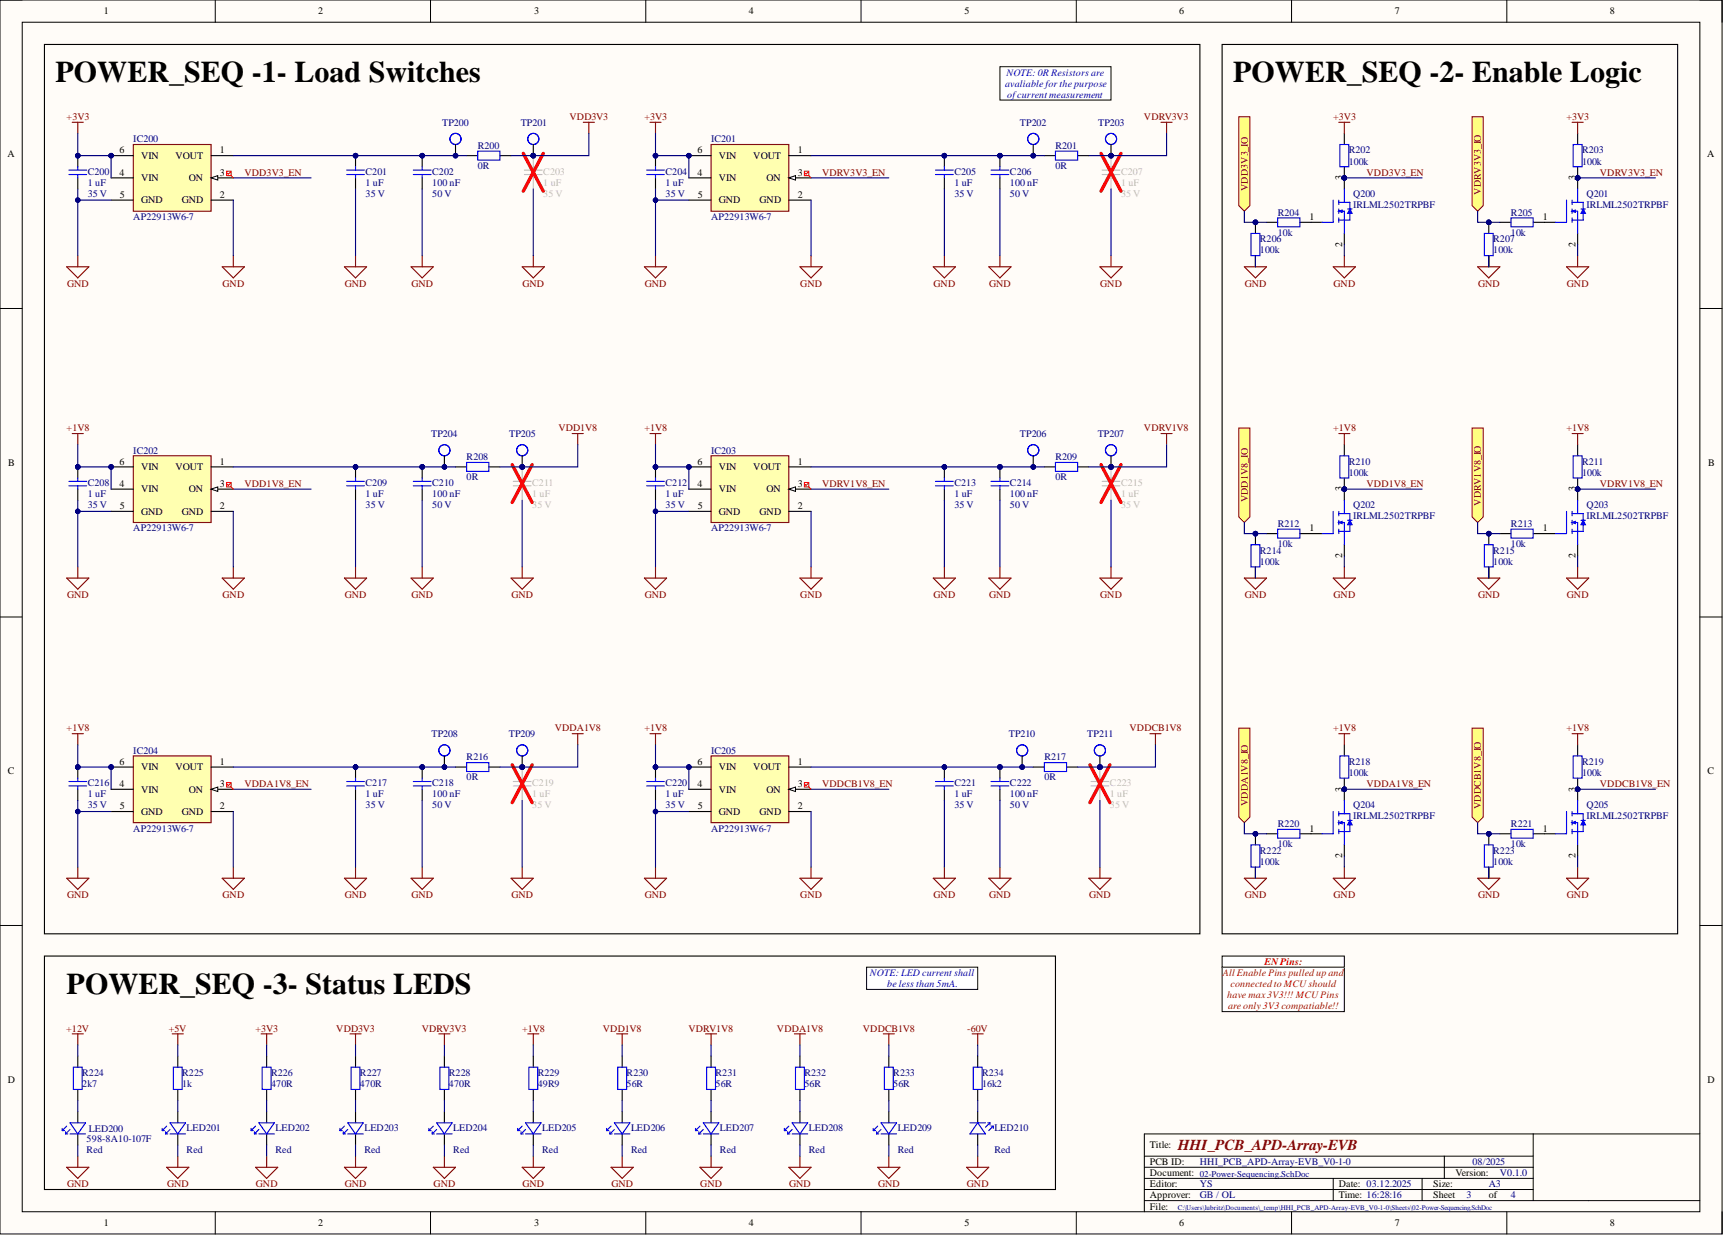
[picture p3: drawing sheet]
<svg xmlns="http://www.w3.org/2000/svg" width="393mm" height="282mm" viewBox="0 0 393 282" stroke-linecap="round" stroke-linejoin="round" font-family="sans-serif">
<defs><g id="words">
<g font-size="6.9">
<text x="12.7" y="18.8">POWER_SEQ -1- Load Switches</text>
<text x="281.5" y="18.8">POWER_SEQ -2- Enable Logic</text>
<text x="15.2" y="226.8">POWER_SEQ -3- Status LEDS</text>
</g>
<text font-size="3.5" fill="#800000" x="268.9" y="262.5">HHI_PCB_APD-Array-EVB</text>
<g font-size="2.3">
<text x="23.7" y="3.3">1</text>
<text x="72.6" y="3.3">2</text>
<text x="121.9" y="3.3">3</text>
<text x="171" y="3.3">4</text>
<text x="220.2" y="3.3">5</text>
<text x="269.2" y="3.3">6</text>
<text x="318.4" y="3.3">7</text>
<text x="367.5" y="3.3">8</text>
<text x="1.7" y="35.9">A</text>
<text x="27.3" y="35">6</text>
<text x="50.2" y="35">1</text>
<text x="159.2" y="35">6</text>
<text x="182.1" y="35">1</text>
<text x="389.8" y="35.9">A</text>
<text x="27.3" y="40.1">4</text>
<text x="32.2" y="41.4">VIN</text>
<text x="32.2" y="36.3">VIN</text>
<text x="40.1" y="36.3">VOUT</text>
<text x="43.1" y="41.4">ON</text>
<text x="50.2" y="40.1">3</text>
<text x="159.2" y="40.1">4</text>
<text x="164.1" y="41.4">VIN</text>
<text x="164.1" y="36.3">VIN</text>
<text x="172" y="36.3">VOUT</text>
<text x="175" y="41.4">ON</text>
<text x="182.1" y="40.1">3</text>
<text x="306.4" y="41.1" transform="rotate(-90 306.4 41.1)">3</text>
<text x="359.7" y="41.1" transform="rotate(-90 359.7 41.1)">3</text>
<text x="27.4" y="45.2">5</text>
<text x="32.2" y="46.4">GND</text>
<text x="41.5" y="46.4">GND</text>
<text x="50.2" y="45.2">2</text>
<text x="159.3" y="45.2">5</text>
<text x="164.1" y="46.4">GND</text>
<text x="173.4" y="46.4">GND</text>
<text x="182.1" y="45.2">2</text>
<text x="299" y="50.2">1</text>
<text x="352.2" y="50.2">1</text>
<text x="306.4" y="56.3" transform="rotate(-90 306.4 56.3)">2</text>
<text x="359.7" y="56.3" transform="rotate(-90 359.7 56.3)">2</text>
<text x="1.9" y="106.4">B</text>
<text x="27.3" y="106.1">6</text>
<text x="32.2" y="107.3">VIN</text>
<text x="40.1" y="107.3">VOUT</text>
<text x="50.2" y="106.1">1</text>
<text x="159.2" y="106.1">6</text>
<text x="164.1" y="107.3">VIN</text>
<text x="172" y="107.3">VOUT</text>
<text x="182.1" y="106.1">1</text>
<text x="389.9" y="106.4">B</text>
<text x="27.3" y="111.1">4</text>
<text x="32.2" y="112.4">VIN</text>
<text x="43.1" y="112.4">ON</text>
<text x="50.2" y="111.1">3</text>
<text x="159.2" y="111.1">4</text>
<text x="164.1" y="112.4">VIN</text>
<text x="175" y="112.4">ON</text>
<text x="182.1" y="111.1">3</text>
<text x="306.4" y="112.1" transform="rotate(-90 306.4 112.1)">3</text>
<text x="359.7" y="112.1" transform="rotate(-90 359.7 112.1)">3</text>
<text x="27.4" y="116.2">5</text>
<text x="32.2" y="117.5">GND</text>
<text x="41.5" y="117.5">GND</text>
<text x="50.2" y="116.2">2</text>
<text x="159.3" y="116.2">5</text>
<text x="164.1" y="117.5">GND</text>
<text x="173.4" y="117.5">GND</text>
<text x="182.1" y="116.2">2</text>
<text x="299" y="121.3">1</text>
<text x="352.2" y="121.3">1</text>
<text x="306.4" y="127.4" transform="rotate(-90 306.4 127.4)">2</text>
<text x="359.7" y="127.4" transform="rotate(-90 359.7 127.4)">2</text>
<text x="1.8" y="176.8">C</text>
<text x="27.3" y="179.6">4</text>
<text x="27.3" y="174.6">6</text>
<text x="32.2" y="175.8">VIN</text>
<text x="40.1" y="175.8">VOUT</text>
<text x="50.2" y="174.6">1</text>
<text x="50.2" y="179.6">3</text>
<text x="159.2" y="179.6">4</text>
<text x="159.2" y="174.6">6</text>
<text x="164.1" y="175.8">VIN</text>
<text x="172" y="175.8">VOUT</text>
<text x="182.1" y="174.6">1</text>
<text x="182.1" y="179.6">3</text>
<text x="389.8" y="176.8">C</text>
<text x="27.4" y="184.7">5</text>
<text x="32.2" y="186">GND</text>
<text x="32.2" y="180.9">VIN</text>
<text x="41.5" y="186">GND</text>
<text x="43.1" y="180.9">ON</text>
<text x="50.2" y="184.7">2</text>
<text x="159.3" y="184.7">5</text>
<text x="164.1" y="186">GND</text>
<text x="164.1" y="180.9">VIN</text>
<text x="173.4" y="186">GND</text>
<text x="175" y="180.9">ON</text>
<text x="182.1" y="184.7">2</text>
<text x="306.4" y="180.7" transform="rotate(-90 306.4 180.7)">3</text>
<text x="359.7" y="180.7" transform="rotate(-90 359.7 180.7)">3</text>
<text x="299" y="189.8">1</text>
<text x="352.2" y="189.8">1</text>
<text x="306.4" y="195.9" transform="rotate(-90 306.4 195.9)">2</text>
<text x="359.7" y="195.9" transform="rotate(-90 359.7 195.9)">2</text>
<text x="1.8" y="247.2">D</text>
<text x="389.8" y="247.2">D</text>
<text x="262.5" y="262.1">Title:</text>
<text x="262.5" y="268.4">Document:</text>
<text x="262.5" y="265.9">PCB ID:</text>
<text x="332.3" y="268.4">Version:</text>
<text x="262.5" y="271">Editor:</text>
<text x="262.5" y="273.5">Approver:</text>
<text x="305.6" y="271">Date: 03.12.2025</text>
<text x="305.6" y="273.5">Time: 16:28:16</text>
<text x="327.2" y="271">Size:</text>
<text x="327.2" y="273.5">Sheet</text>
<text x="339.9" y="273.5">of</text>
<text x="23.7" y="279.9">1</text>
<text x="72.6" y="279.9">2</text>
<text x="121.9" y="279.9">3</text>
<text x="171" y="279.9">4</text>
<text x="220.2" y="279.9">5</text>
<text x="262.5" y="276.1">File:</text>
<text x="269.2" y="279.9">6</text>
<text x="318.4" y="279.9">7</text>
<text x="367.5" y="279.9">8</text>
</g>
<g font-size="2.3" fill="#00f">
<text x="229.8" y="17.3">NOTE: 0R Resistors are</text>
<text x="229.5" y="19.8">avaliable for the purpose</text>
<text x="230" y="22.3">ofcurrent measurement</text>
<text x="198.6" y="222.8">NOTE: LED current shall</text>
<text x="202.6" y="225.3">be less than 5mA.</text>
</g>
<g font-size="2.3" fill="#800000">
<text x="15.2" y="27.4">+3V3</text>
<text x="130" y="27.4">VDD3V3</text>
<text x="147.1" y="27.4">+3V3</text>
<text x="261.2" y="27.4">VDRV3V3</text>
<text x="304.4" y="27.4">+3V3</text>
<text x="357.6" y="27.4">+3V3</text>
<text x="55.8" y="40.1">VDD3V3_EN</text>
<text x="187.7" y="40.1">VDRV3V3_EN</text>
<text x="312" y="40.1">VDD3V3_EN</text>
<text x="365.2" y="40.1">VDRV3V3_EN</text>
<text x="284.8" y="43.6" transform="rotate(-90 284.8 43.6)">VDD3V3_IO</text>
<text x="338.1" y="44.4" transform="rotate(-90 338.1 44.4)">VDRV3V3_IO</text>
<text x="15.3" y="65.5">GND</text>
<text x="50.8" y="65.5">GND</text>
<text x="78.7" y="65.5">GND</text>
<text x="93.9" y="65.5">GND</text>
<text x="119.3" y="65.5">GND</text>
<text x="147.2" y="65.5">GND</text>
<text x="182.7" y="65.5">GND</text>
<text x="213.1" y="65.5">GND</text>
<text x="225.8" y="65.5">GND</text>
<text x="251.2" y="65.5">GND</text>
<text x="284.2" y="65.5">GND</text>
<text x="304.4" y="65.5">GND</text>
<text x="337.4" y="65.5">GND</text>
<text x="357.7" y="65.5">GND</text>
<text x="15.2" y="98.4">+1V8</text>
<text x="127.5" y="98.4">VDD1V8</text>
<text x="147.1" y="98.4">+1V8</text>
<text x="261.2" y="98.4">VDRV1V8</text>
<text x="304.4" y="98.4">+1V8</text>
<text x="357.6" y="98.4">+1V8</text>
<text x="55.8" y="111.1">VDD1V8_EN</text>
<text x="187.7" y="111.1">VDRV1V8_EN</text>
<text x="312" y="111.1">VDD1V8_EN</text>
<text x="365.2" y="111.1">VDRV1V8_EN</text>
<text x="284.8" y="114.7" transform="rotate(-90 284.8 114.7)">VDD1V8_IO</text>
<text x="338.1" y="115.4" transform="rotate(-90 338.1 115.4)">VDRV1V8_IO</text>
<text x="15.3" y="136.5">GND</text>
<text x="50.8" y="136.5">GND</text>
<text x="78.7" y="136.5">GND</text>
<text x="93.9" y="136.5">GND</text>
<text x="116.8" y="136.5">GND</text>
<text x="147.2" y="136.5">GND</text>
<text x="182.7" y="136.5">GND</text>
<text x="213.1" y="136.5">GND</text>
<text x="225.8" y="136.5">GND</text>
<text x="251.2" y="136.5">GND</text>
<text x="284.2" y="136.5">GND</text>
<text x="304.4" y="136.5">GND</text>
<text x="337.4" y="136.5">GND</text>
<text x="357.7" y="136.5">GND</text>
<text x="15.2" y="167">+1V8</text>
<text x="126.6" y="167">VDDA1V8</text>
<text x="147.1" y="167">+1V8</text>
<text x="257.9" y="167">VDDCB1V8</text>
<text x="304.4" y="167">+1V8</text>
<text x="357.6" y="167">+1V8</text>
<text x="55.8" y="179.6">VDDA1V8_EN</text>
<text x="187.7" y="179.6">VDDCB1V8_EN</text>
<text x="312" y="179.6">VDDA1V8_EN</text>
<text x="365.2" y="179.6">VDDCB1V8_EN</text>
<text x="284.8" y="184" transform="rotate(-90 284.8 184)">VDDA1V8_IO</text>
<text x="338.1" y="184.7" transform="rotate(-90 338.1 184.7)">VDDCB1V8_IO</text>
<text x="15.3" y="205">GND</text>
<text x="50.8" y="205">GND</text>
<text x="78.7" y="205">GND</text>
<text x="93.9" y="205">GND</text>
<text x="116.8" y="205">GND</text>
<text x="147.2" y="205">GND</text>
<text x="182.7" y="205">GND</text>
<text x="213.1" y="205">GND</text>
<text x="225.8" y="205">GND</text>
<text x="248.6" y="205">GND</text>
<text x="284.2" y="205">GND</text>
<text x="304.4" y="205">GND</text>
<text x="337.4" y="205">GND</text>
<text x="357.7" y="205">GND</text>
<text x="15.1" y="235.5">+12V</text>
<text x="38.6" y="235.5">+5V</text>
<text x="58.3" y="235.5">+3V3</text>
<text x="76.8" y="235.5">VDD3V3</text>
<text x="96.3" y="235.5">VDRV3V3</text>
<text x="119.2" y="235.5">+1V8</text>
<text x="137.6" y="235.5">VDD1V8</text>
<text x="157.2" y="235.5">VDRV1V8</text>
<text x="177.4" y="235.5">VDDA1V8</text>
<text x="197" y="235.5">VDDCB1V8</text>
<text x="220.8" y="235.5">-60V</text>
<text x="15.3" y="271">GND</text>
<text x="38.1" y="271">GND</text>
<text x="58.4" y="271">GND</text>
<text x="78.7" y="271">GND</text>
<text x="99" y="271">GND</text>
<text x="119.3" y="271">GND</text>
<text x="139.6" y="271">GND</text>
<text x="159.9" y="271">GND</text>
<text x="180.2" y="271">GND</text>
<text x="200.5" y="271">GND</text>
<text x="220.7" y="271">GND</text>
</g>
<g font-size="2.3" fill="#000080">
<text x="100.9" y="28.7">TP200</text>
<text x="118.9" y="28.7">TP201</text>
<text x="232.8" y="28.7">TP202</text>
<text x="250.7" y="28.7">TP203</text>
<text x="30.4" y="32.5">IC200</text>
<text x="109.1" y="34">R200</text>
<text x="162.3" y="32.5">IC201</text>
<text x="241" y="34">R201</text>
<text x="307.9" y="35">R202</text>
<text x="361.2" y="35">R203</text>
<text x="20" y="39.8">C200</text>
<text x="83.4" y="39.8">C201</text>
<text x="98.7" y="39.8">C202</text>
<text x="109.1" y="38.6">0R</text>
<text x="151.9" y="39.8">C204</text>
<text x="217.9" y="39.8">C205</text>
<text x="230.6" y="39.8">C206</text>
<text x="241" y="38.6">0R</text>
<text x="307.9" y="37.6">100k</text>
<text x="361.2" y="37.6">100k</text>
<text x="20" y="44.9">35 V</text>
<text x="20" y="42.4">1 uF</text>
<text x="83.4" y="44.9">35 V</text>
<text x="83.4" y="42.4">1 uF</text>
<text x="98.7" y="44.9">50 V</text>
<text x="98.7" y="42.4">100 nF</text>
<text x="151.9" y="44.9">35 V</text>
<text x="151.9" y="42.4">1 uF</text>
<text x="217.9" y="44.9">35 V</text>
<text x="217.9" y="42.4">1 uF</text>
<text x="230.6" y="44.9">50 V</text>
<text x="230.6" y="42.4">100 nF</text>
<text x="308.9" y="44.9">Q200</text>
<text x="308.9" y="47.4">IRLML2502TRPBF</text>
<text x="362.2" y="44.9">Q201</text>
<text x="362.2" y="47.4">IRLML2502TRPBF</text>
<text x="30.4" y="50.2">AP22913W6-7</text>
<text x="162.3" y="50.2">AP22913W6-7</text>
<text x="291.7" y="49.2">R204</text>
<text x="291.7" y="53.8">10k</text>
<text x="344.9" y="49.2">R205</text>
<text x="344.9" y="53.8">10k</text>
<text x="287.6" y="55.3">R206</text>
<text x="287.6" y="57.8">100k</text>
<text x="340.9" y="55.3">R207</text>
<text x="340.9" y="57.8">100k</text>
<text x="98.4" y="99.7">TP204</text>
<text x="116.2" y="99.7">TP205</text>
<text x="232.8" y="99.7">TP206</text>
<text x="250.6" y="99.7">TP207</text>
<text x="30.4" y="103.5">IC202</text>
<text x="106.5" y="105">R208</text>
<text x="162.3" y="103.5">IC203</text>
<text x="241" y="105">R209</text>
<text x="307.9" y="106.1">R210</text>
<text x="361.2" y="106.1">R211</text>
<text x="20" y="110.9">C208</text>
<text x="20" y="113.4">1 uF</text>
<text x="83.4" y="110.9">C209</text>
<text x="83.4" y="113.4">1 uF</text>
<text x="98.7" y="110.9">C210</text>
<text x="98.7" y="113.4">100 nF</text>
<text x="106.5" y="109.6">0R</text>
<text x="151.9" y="110.9">C212</text>
<text x="151.9" y="113.4">1 uF</text>
<text x="217.9" y="110.9">C213</text>
<text x="217.9" y="113.4">1 uF</text>
<text x="230.6" y="110.9">C214</text>
<text x="230.6" y="113.4">100 nF</text>
<text x="241" y="109.6">0R</text>
<text x="307.9" y="108.6">100k</text>
<text x="361.2" y="108.6">100k</text>
<text x="20" y="116">35 V</text>
<text x="83.4" y="116">35 V</text>
<text x="98.7" y="116">50 V</text>
<text x="151.9" y="116">35 V</text>
<text x="217.9" y="116">35 V</text>
<text x="230.6" y="116">50 V</text>
<text x="308.9" y="116">Q202</text>
<text x="308.9" y="118.5">IRLML2502TRPBF</text>
<text x="362.2" y="116">Q203</text>
<text x="362.2" y="118.5">IRLML2502TRPBF</text>
<text x="30.4" y="121.3">AP22913W6-7</text>
<text x="162.3" y="121.3">AP22913W6-7</text>
<text x="291.7" y="120.3">R212</text>
<text x="291.7" y="124.8">10k</text>
<text x="344.9" y="120.3">R213</text>
<text x="344.9" y="124.8">10k</text>
<text x="287.6" y="126.4">R214</text>
<text x="287.6" y="128.9">100k</text>
<text x="340.9" y="126.4">R215</text>
<text x="340.9" y="128.9">100k</text>
<text x="30.4" y="172">IC204</text>
<text x="98.5" y="168.2">TP208</text>
<text x="106.5" y="173.5">R216</text>
<text x="116.2" y="168.2">TP209</text>
<text x="162.3" y="172">IC205</text>
<text x="230.3" y="168.2">TP210</text>
<text x="238.4" y="173.5">R217</text>
<text x="248.2" y="168.2">TP211</text>
<text x="20" y="179.4">C216</text>
<text x="83.4" y="179.4">C217</text>
<text x="98.7" y="179.4">C218</text>
<text x="106.5" y="178.1">0R</text>
<text x="151.9" y="179.4">C220</text>
<text x="217.9" y="179.4">C221</text>
<text x="230.6" y="179.4">C222</text>
<text x="238.4" y="178.1">0R</text>
<text x="307.9" y="174.6">R218</text>
<text x="307.9" y="177.1">100k</text>
<text x="361.2" y="174.6">R219</text>
<text x="361.2" y="177.1">100k</text>
<text x="20" y="184.5">35 V</text>
<text x="20" y="181.9">1 uF</text>
<text x="83.4" y="184.5">35 V</text>
<text x="83.4" y="181.9">1 uF</text>
<text x="98.7" y="184.5">50 V</text>
<text x="98.7" y="181.9">100 nF</text>
<text x="151.9" y="184.5">35 V</text>
<text x="151.9" y="181.9">1 uF</text>
<text x="217.9" y="184.5">35 V</text>
<text x="217.9" y="181.9">1 uF</text>
<text x="230.6" y="184.5">50 V</text>
<text x="230.6" y="181.9">100 nF</text>
<text x="308.9" y="184.5">Q204</text>
<text x="362.2" y="184.5">Q205</text>
<text x="30.4" y="189.8">AP22913W6-7</text>
<text x="162.3" y="189.8">AP22913W6-7</text>
<text x="291.7" y="188.8">R220</text>
<text x="308.9" y="187">IRLML2502TRPBF</text>
<text x="344.9" y="188.8">R221</text>
<text x="362.2" y="187">IRLML2502TRPBF</text>
<text x="287.6" y="194.9">R222</text>
<text x="287.6" y="197.4">100k</text>
<text x="291.7" y="193.3">10k</text>
<text x="340.9" y="194.9">R223</text>
<text x="340.9" y="197.4">100k</text>
<text x="344.9" y="193.3">10k</text>
<text x="18.8" y="245.6">R224</text>
<text x="41.6" y="245.6">R225</text>
<text x="61.9" y="245.6">R226</text>
<text x="82.2" y="245.6">R227</text>
<text x="102.5" y="245.6">R228</text>
<text x="122.8" y="245.6">R229</text>
<text x="143.1" y="245.6">R230</text>
<text x="163.3" y="245.6">R231</text>
<text x="183.6" y="245.6">R232</text>
<text x="203.9" y="245.6">R233</text>
<text x="224.2" y="245.6">R234</text>
<text x="18.8" y="248.1">2k7</text>
<text x="41.6" y="248.1">1k</text>
<text x="61.9" y="248.1">470R</text>
<text x="82.2" y="248.1">470R</text>
<text x="102.5" y="248.1">470R</text>
<text x="122.8" y="248.1">49R9</text>
<text x="143.1" y="248.1">56R</text>
<text x="163.3" y="248.1">56R</text>
<text x="183.6" y="248.1">56R</text>
<text x="203.9" y="248.1">56R</text>
<text x="224.2" y="248.1">16k2</text>
<text x="19.8" y="263.1">Red</text>
<text x="19.8" y="260.6">598-8A10-107F</text>
<text x="20.3" y="258.3">LED200</text>
<text x="42.6" y="263.1">Red</text>
<text x="42.6" y="258">LED201</text>
<text x="62.9" y="263.1">Red</text>
<text x="62.9" y="258">LED202</text>
<text x="83.2" y="263.1">Red</text>
<text x="83.2" y="258">LED203</text>
<text x="103.5" y="263.1">Red</text>
<text x="103.5" y="258">LED204</text>
<text x="123.8" y="263.1">Red</text>
<text x="123.8" y="258">LED205</text>
<text x="144.1" y="263.1">Red</text>
<text x="144.1" y="258">LED206</text>
<text x="164.4" y="263.1">Red</text>
<text x="164.4" y="258">LED207</text>
<text x="184.6" y="263.1">Red</text>
<text x="184.6" y="258">LED208</text>
<text x="204.9" y="263.1">Red</text>
<text x="204.9" y="258">LED209</text>
<text x="227" y="263.1">Red</text>
<text x="227" y="258">LED210</text>
<text x="273.9" y="265.9">HHI_PCB_APD-Array-EVB_V0-1-0</text>
<text x="336.2" y="265.9">08/2025</text>
<text x="342.4" y="268.4">V0.1.0</text>
<text x="273.9" y="271">YS</text>
<text x="273.9" y="273.5">GB / OL</text>
<text x="334.8" y="273.5">3</text>
<text x="339.9" y="271">A3</text>
<text x="344.9" y="273.5">4</text>
</g>
<g font-size="2.3" fill="#bfbebc">
<text x="124" y="39.8">C203</text>
<text x="255.9" y="39.8">C207</text>
<text x="124" y="44.9">35 V</text>
<text x="124" y="42.4">1 uF</text>
<text x="255.9" y="44.9">35 V</text>
<text x="255.9" y="42.4">1 uF</text>
<text x="121.5" y="110.9">C211</text>
<text x="121.5" y="113.4">1 uF</text>
<text x="255.9" y="110.9">C215</text>
<text x="255.9" y="113.4">1 uF</text>
<text x="121.5" y="116">35 V</text>
<text x="255.9" y="116">35 V</text>
<text x="121.5" y="179.4">C219</text>
<text x="253.4" y="179.4">C223</text>
<text x="121.5" y="184.5">35 V</text>
<text x="121.5" y="181.9">1 uF</text>
<text x="253.4" y="184.5">35 V</text>
<text x="253.4" y="181.9">1 uF</text>
</g>
<g font-size="2.3" fill="#f00">
<text x="288.6" y="220.2">ENPins:</text>
<text x="279.2" y="222.8">All Enable Pins pulledupand</text>
<text x="280.2" y="227.8">have max3V3!!! MCUPins</text>
<text x="280.9" y="225.3">connectedto MCUshould</text>
<text x="280.4" y="230.4">are only3V3 compatiable!!</text>
</g>
<text font-size="2" fill="#000080" x="273.9" y="268.5">02-Power-Sequencing.SchDoc</text>
<text font-size="1.6" fill="#000080" x="268.9" y="276.2">C:\Users\lubritz\Documents\_temp\HHI_PCB_APD-Array-EVB_V0-1-0\Sheets\02-Power-Sequencing.SchDoc</text>
</g></defs>
<path d="M0 0h393.1v281.6h-393.1z" fill-rule="evenodd" fill="#fffcf8"/>
<path d="M0 0h393.1v281.6h-393.1z" fill="none" stroke="#000" stroke-width=".23"/>
<path d="M5.1 5.1h383v271.5h-383z" fill-rule="evenodd" fill="#fffcf8"/>
<g fill="none" stroke="#000" stroke-width=".23">
<path d="M0 0h5.1M49.1 0v5.1M98.3 0v5.1M147.4 0v5.1M196.6 0v5.1M245.7 0v5.1M294.9 0v5.1M344 0v5.1M388.1 0h5v5.1M5.1 5.1h383v271.5h-383zM0 70.4h5.1M388.1 70.4h5"/>
<path d="M0 140.8h5.1M388.1 140.8h5M0 211.2h5.1M388.1 211.2h5M350 258.8v15.2M388.1 258.8h-126.9v17.8M49.1 276.6v5M98.3 276.6v5M147.4 276.6v5M196.6 276.6v5M245.7 276.6v5M261.2 266.4h88.8"/>
<path d="M261.2 274h126.9M261.2 271.5h88.8M261.2 268.9h88.8M261.2 263.9h88.8M294.9 276.6v5M304.4 268.9v5.1M324.7 268.9v5.1M329.7 263.9v5M344 276.6v5M393.1 276.6v5"/>
</g>
<path d="M10.1 10.1h263.8v203h-263.8z" fill="none" stroke="#000" stroke-width=".25"/>
<path d="M197.8 220.7h25.4v5.1h-25.4z" fill-rule="evenodd" fill="#fff"/>
<path d="M197.8 220.7h25.4v5.1h-25.4z" fill="none" stroke="#000" stroke-width=".23"/>
<path d="M39.3 236h2.5M40.6 236v2.5M59.6 236h2.5M60.9 236v2.5M221.9 236h2.6M223.2 236v2.5M38 266.4h5.1l-2.5 2.5zM40.6 263.9v2.5M58.3 266.4h5.1l-2.5 2.5zM60.9 263.9v2.5M220.7 266.4h5l-2.5 2.5zM223.2 263.9v2.5" fill="none" stroke="#800000" stroke-width=".25"/>
<path d="M40.6 241v2.6M40.6 248.7v2.5M40.6 253.7v2.6M40.6 258.8v2.5M60.9 241v2.6M60.9 248.7v2.5M60.9 253.7v2.6M60.9 258.8v2.5M223.2 253.7v2.6M223.2 258.8v2.5" fill="none" stroke="#000" stroke-width=".25"/>
<g fill="none" stroke="#00f" stroke-width=".25">
<path d="M37 258h.5M37 257.5v.5M37.8 258.8h.5M37.8 258.3v.5M38 257l-1 1M38.8 258.8h3.6M38.8 256.3h3.6l-1.8 2.5zM38.8 257.8l-1 1M39.6 243.6h2v5.1h-2zM57.3 258h.5M57.3 257.5v.5M58.1 258.8h.5"/>
<path d="M58.1 258.3v.5M58.3 257l-1 1M59.1 258.8h3.5M59.1 256.3h3.5l-1.7 2.5zM59.1 257.8l-1 1M59.9 243.6h2v5.1h-2zM221.4 256.3h3.6M223.2 256.3l1.8 2.5h-3.6zM225.5 256.3h.5M226 256.3l-1 1M226 256.3v.5M226.2 257h.6"/>
<path d="M226.8 257l-1.1 1M226.8 257v.5"/>
</g>
<circle cx="25.4" cy="35.5" r=".51" fill="#000080"/>
<circle cx="25.4" cy="35.5" r=".51" fill="none" stroke="#000080" stroke-width=".23"/>
<path d="M30.4 33h17.8v15.2h-17.8z" fill-rule="evenodd" fill="#ffffb0"/>
<path d="M30.4 33h17.8v15.2h-17.8z" fill="none" stroke="#800000" stroke-width=".25"/>
<path d="M48.2 35.5h5.1M48.2 40.6h5.1" fill="none" stroke="#000" stroke-width=".25"/>
<path d="M48.2 40.6l1.5-.5v1z" fill="#f8fcff"/>
<path d="M48.2 40.6l1.5-.5v1z" fill="none" stroke="#000" stroke-width=".23"/>
<path d="M25.4 35.5h5M25.4 45.7h5M25.4 40.6h5M48.2 45.7h5.1" fill="none" stroke="#000" stroke-width=".25"/>
<circle cx="25.4" cy="35.5" r=".51" fill="#000080"/>
<circle cx="25.4" cy="35.5" r=".51" fill="none" stroke="#000080" stroke-width=".23"/>
<circle cx="17.8" cy="35.5" r=".51" fill="#000080"/>
<circle cx="17.8" cy="35.5" r=".51" fill="none" stroke="#000080" stroke-width=".23"/>
<path d="M17.8 35.5v2.6M17.8 40.6v2.5" fill="none" stroke="#000" stroke-width=".25"/>
<circle cx="17.8" cy="35.5" r=".51" fill="#000080"/>
<circle cx="17.8" cy="35.5" r=".51" fill="none" stroke="#000080" stroke-width=".23"/>
<path d="M15.7 38.8h4.1M15.7 39.8h4.1M17.8 38.1v.7M17.8 39.8v.8" fill="none" stroke="#00f" stroke-width=".25"/>
<circle cx="81.2" cy="35.5" r=".51" fill="#000080"/>
<circle cx="81.2" cy="35.5" r=".51" fill="none" stroke="#000080" stroke-width=".23"/>
<path d="M81.2 35.5v2.6M81.2 40.6v2.5" fill="none" stroke="#000" stroke-width=".25"/>
<circle cx="81.2" cy="35.5" r=".51" fill="#000080"/>
<circle cx="81.2" cy="35.5" r=".51" fill="none" stroke="#000080" stroke-width=".23"/>
<g fill="none" stroke="#00f" stroke-width=".25">
<path d="M79.1 38.8h4.1M79.1 39.8h4.1M81.2 38.1v.7M81.2 39.8v.8M77.6 258h.5M77.6 257.5v.5M78.4 258.8h.5M78.4 258.3v.5M78.6 257l-1 1M79.4 256.3h3.5l-1.7 2.5zM79.4 258.8h3.5M79.4 257.8l-1 1"/>
<path d="M80.1 243.6h2.1v5.1h-2.1z"/>
</g>
<path d="M17.8 58.4v2.5M53.3 58.4v2.5M81.2 58.4v2.5M15.2 60.9h5.1l-2.5 2.5zM50.7 60.9h5.1l-2.5 2.5zM78.6 60.9h5.1l-2.5 2.5zM78.6 266.4h5.1l-2.5 2.5zM81.2 263.9v2.5" fill="none" stroke="#800000" stroke-width=".25"/>
<path d="M10.1 218.2h230.9v53.3h-230.9zM81.2 241v2.6M81.2 248.7v2.5M81.2 253.7v2.6M81.2 258.8v2.5" fill="none" stroke="#000" stroke-width=".25"/>
<path d="M279 220.7h27.9v10.2h-27.9z" fill-rule="evenodd" fill="#fff"/>
<path d="M279 220.7h27.9v10.2h-27.9z" fill="none" stroke="#000" stroke-width=".23"/>
<path d="M279 218.2h27.9v2.5h-27.9z" fill-rule="evenodd" fill="#fff"/>
<path d="M279 218.2h27.9v2.5h-27.9z" fill="none" stroke="#000" stroke-width=".23"/>
<circle cx="306.9" cy="40.6" r=".51" fill="#000080"/>
<circle cx="306.9" cy="40.6" r=".51" fill="none" stroke="#000080" stroke-width=".23"/>
<path d="M299.3 50.7h2.5M306.9 40.6v2.5" fill="none" stroke="#000" stroke-width=".25"/>
<circle cx="306.9" cy="40.6" r=".51" fill="#000080"/>
<circle cx="306.9" cy="40.6" r=".51" fill="none" stroke="#000080" stroke-width=".23"/>
<path d="M306.9 53.3v2.5" fill="none" stroke="#000" stroke-width=".25"/>
<path d="M304.4 45.7v5h-2.6M305.6 45.7v1M305.6 47.7v1M305.6 49.7v1M305.6 48.2h1.3v5.1M305.6 50.2h1.3M306.9 43.1v3.1h-1.3M308.2 46.2v4" fill="none" stroke="#00f" stroke-width=".25"/>
<path d="M305.6 48.2l.8-.2v.5z" fill="#00f"/>
<path d="M305.6 48.2l.8-.2v.5z" fill="none" stroke="#00f" stroke-width=".25"/>
<path d="M308.2 47.7l.5 1h-1z" fill="#00f"/>
<path d="M291.7 49.7h5.1v2.1h-5.1zM306.9 50.2h1.3M306.9 46.2h1.3M307.7 47.7h1M308.2 47.7l.5 1h-1z" fill="none" stroke="#00f" stroke-width=".25"/>
<path d="M289.1 50.7h2.6M296.8 50.7h2.5" fill="none" stroke="#000" stroke-width=".25"/>
<circle cx="286.6" cy="50.7" r=".51" fill="#000080"/>
<circle cx="286.6" cy="50.7" r=".51" fill="none" stroke="#000080" stroke-width=".23"/>
<path d="M286.6 50.7v2.6M286.6 58.4v2.5" fill="none" stroke="#000" stroke-width=".25"/>
<circle cx="286.6" cy="50.7" r=".51" fill="#000080"/>
<circle cx="286.6" cy="50.7" r=".51" fill="none" stroke="#000080" stroke-width=".23"/>
<path d="M285.6 53.3h2v5.1h-2z" fill="none" stroke="#00f" stroke-width=".25"/>
<circle cx="306.9" cy="40.6" r=".51" fill="#000080"/>
<circle cx="306.9" cy="40.6" r=".51" fill="none" stroke="#000080" stroke-width=".23"/>
<path d="M306.9 38.1v2.5" fill="none" stroke="#000" stroke-width=".25"/>
<circle cx="306.9" cy="40.6" r=".51" fill="#000080"/>
<circle cx="306.9" cy="40.6" r=".51" fill="none" stroke="#000080" stroke-width=".23"/>
<path d="M306.9 30.4v2.6" fill="none" stroke="#000" stroke-width=".25"/>
<path d="M305.9 33h2v5.1h-2z" fill="none" stroke="#00f" stroke-width=".25"/>
<path d="M305.6 27.9h2.6M306.9 27.9v2.5M286.6 58.4v2.5M306.9 58.4v2.5M284.1 60.9h5l-2.5 2.5zM304.4 60.9h5l-2.5 2.5z" fill="none" stroke="#800000" stroke-width=".25"/>
<path d="M282.8 26.6h2.5v20.3l-1.2 1.3-1.3-1.3z" fill-rule="evenodd" fill="#ffff80"/>
<path d="M282.8 26.6h2.5v20.3l-1.2 1.3-1.3-1.3z" fill="none" stroke="#800000" stroke-width=".23"/>
<path d="M16.5 27.9h2.5M17.8 27.9v2.5" fill="none" stroke="#800000" stroke-width=".25"/>
<circle cx="96.4" cy="35.5" r=".51" fill="#000080"/>
<circle cx="96.4" cy="35.5" r=".51" fill="none" stroke="#000080" stroke-width=".23"/>
<path d="M96.4 35.5v2.6M96.4 40.6v2.5" fill="none" stroke="#000" stroke-width=".25"/>
<circle cx="96.4" cy="35.5" r=".51" fill="#000080"/>
<circle cx="96.4" cy="35.5" r=".51" fill="none" stroke="#000080" stroke-width=".23"/>
<path d="M94.4 38.8h4M94.4 39.8h4M96.4 38.1v.7M96.4 39.8v.8" fill="none" stroke="#00f" stroke-width=".25"/>
<path d="M96.4 58.4v2.5M93.8 60.9h5.1l-2.5 2.5z" fill="none" stroke="#800000" stroke-width=".25"/>
<circle cx="121.7" cy="35.5" r=".51" fill="#000080"/>
<circle cx="121.7" cy="35.5" r=".51" fill="none" stroke="#000080" stroke-width=".23"/>
<path d="M121.7 35.5v2.6M121.7 40.6v2.5" fill="none" stroke="#bfbebc" stroke-width=".25"/>
<circle cx="121.7" cy="35.5" r=".51" fill="#000080"/>
<circle cx="121.7" cy="35.5" r=".51" fill="none" stroke="#000080" stroke-width=".23"/>
<path d="M119.7 38.8h4.1M119.7 39.8h4.1M121.7 38.1v.7M121.7 39.8v.8" fill="none" stroke="#bfbebc" stroke-width=".25"/>
<path d="M119.5 35l4.5 8.6M124 35l-4.5 8.6" fill="none" stroke="#f00" stroke-width=".76"/>
<path d="M121.7 58.4v2.5M119.2 60.9h5.1l-2.6 2.5z" fill="none" stroke="#800000" stroke-width=".25"/>
<path d="M106.5 35.5h2.6M114.1 35.5h2.6" fill="none" stroke="#000" stroke-width=".25"/>
<path d="M109.1 34.5h5v2h-5z" fill="none" stroke="#00f" stroke-width=".25"/>
<circle cx="121.7" cy="35.5" r=".51" fill="#000080"/>
<circle cx="121.7" cy="35.5" r=".51" fill="none" stroke="#000080" stroke-width=".23"/>
<circle cx="121.7" cy="31.7" r="1.27" fill="none" stroke="#00f" stroke-width=".25"/>
<path d="M121.7 33v2.5" fill="none" stroke="#000" stroke-width=".25"/>
<circle cx="121.7" cy="35.5" r=".51" fill="#000080"/>
<circle cx="121.7" cy="35.5" r=".51" fill="none" stroke="#000080" stroke-width=".23"/>
<path d="M133.2 27.9h2.5M134.4 27.9v2.5" fill="none" stroke="#800000" stroke-width=".25"/>
<circle cx="104" cy="35.5" r=".51" fill="#000080"/>
<circle cx="104" cy="35.5" r=".51" fill="none" stroke="#000080" stroke-width=".23"/>
<circle cx="104" cy="31.7" r="1.27" fill="none" stroke="#00f" stroke-width=".25"/>
<path d="M104 33v2.5" fill="none" stroke="#000" stroke-width=".25"/>
<circle cx="104" cy="35.5" r=".51" fill="#000080"/>
<circle cx="104" cy="35.5" r=".51" fill="none" stroke="#000080" stroke-width=".23"/>
<circle cx="157.3" cy="35.5" r=".51" fill="#000080"/>
<circle cx="157.3" cy="35.5" r=".51" fill="none" stroke="#000080" stroke-width=".23"/>
<path d="M162.3 33h17.8v15.2h-17.8z" fill-rule="evenodd" fill="#ffffb0"/>
<path d="M162.3 33h17.8v15.2h-17.8z" fill="none" stroke="#800000" stroke-width=".25"/>
<path d="M180.1 35.5h5.1M180.1 40.6h5.1" fill="none" stroke="#000" stroke-width=".25"/>
<path d="M180.1 40.6l1.5-.5v1z" fill="#f8fcff"/>
<path d="M180.1 40.6l1.5-.5v1z" fill="none" stroke="#000" stroke-width=".23"/>
<path d="M157.3 35.5h5M157.3 45.7h5M157.3 40.6h5M180.1 45.7h5.1" fill="none" stroke="#000" stroke-width=".25"/>
<circle cx="157.3" cy="35.5" r=".51" fill="#000080"/>
<circle cx="157.3" cy="35.5" r=".51" fill="none" stroke="#000080" stroke-width=".23"/>
<circle cx="149.6" cy="35.5" r=".51" fill="#000080"/>
<circle cx="149.6" cy="35.5" r=".51" fill="none" stroke="#000080" stroke-width=".23"/>
<path d="M149.6 35.5v2.6M149.6 40.6v2.5" fill="none" stroke="#000" stroke-width=".25"/>
<circle cx="149.6" cy="35.5" r=".51" fill="#000080"/>
<circle cx="149.6" cy="35.5" r=".51" fill="none" stroke="#000080" stroke-width=".23"/>
<path d="M147.6 38.8h4.1M147.6 39.8h4.1M149.6 38.1v.7M149.6 39.8v.8" fill="none" stroke="#00f" stroke-width=".25"/>
<circle cx="215.6" cy="35.5" r=".51" fill="#000080"/>
<circle cx="215.6" cy="35.5" r=".51" fill="none" stroke="#000080" stroke-width=".23"/>
<path d="M215.6 35.5v2.6M215.6 40.6v2.5" fill="none" stroke="#000" stroke-width=".25"/>
<circle cx="215.6" cy="35.5" r=".51" fill="#000080"/>
<circle cx="215.6" cy="35.5" r=".51" fill="none" stroke="#000080" stroke-width=".23"/>
<path d="M213.6 38.8h4M213.6 39.8h4M215.6 38.1v.7M215.6 39.8v.8" fill="none" stroke="#00f" stroke-width=".25"/>
<path d="M148.4 27.9h2.5M149.6 27.9v2.5M149.6 58.4v2.5M185.2 58.4v2.5M215.6 58.4v2.5M147.1 60.9h5.1l-2.6 2.5zM182.6 60.9h5.1l-2.5 2.5zM213.1 60.9h5l-2.5 2.5z" fill="none" stroke="#800000" stroke-width=".25"/>
<circle cx="228.3" cy="35.5" r=".51" fill="#000080"/>
<circle cx="228.3" cy="35.5" r=".51" fill="none" stroke="#000080" stroke-width=".23"/>
<path d="M228.3 35.5v2.6M228.3 40.6v2.5" fill="none" stroke="#000" stroke-width=".25"/>
<circle cx="228.3" cy="35.5" r=".51" fill="#000080"/>
<circle cx="228.3" cy="35.5" r=".51" fill="none" stroke="#000080" stroke-width=".23"/>
<path d="M226.2 38.8h4.1M226.2 39.8h4.1M228.3 38.1v.7M228.3 39.8v.8" fill="none" stroke="#00f" stroke-width=".25"/>
<path d="M228.3 58.4v2.5M225.7 60.9h5.1l-2.5 2.5z" fill="none" stroke="#800000" stroke-width=".25"/>
<circle cx="253.6" cy="35.5" r=".51" fill="#000080"/>
<circle cx="253.6" cy="35.5" r=".51" fill="none" stroke="#000080" stroke-width=".23"/>
<path d="M253.6 35.5v2.6M253.6 40.6v2.5" fill="none" stroke="#bfbebc" stroke-width=".25"/>
<circle cx="253.6" cy="35.5" r=".51" fill="#000080"/>
<circle cx="253.6" cy="35.5" r=".51" fill="none" stroke="#000080" stroke-width=".23"/>
<path d="M251.6 38.8h4.1M251.6 39.8h4.1M253.6 38.1v.7M253.6 39.8v.8" fill="none" stroke="#bfbebc" stroke-width=".25"/>
<path d="M251.4 35l4.5 8.6M255.9 35l-4.5 8.6" fill="none" stroke="#f00" stroke-width=".76"/>
<path d="M253.6 58.4v2.5M251.1 60.9h5.1l-2.6 2.5z" fill="none" stroke="#800000" stroke-width=".25"/>
<path d="M238.4 35.5h2.6M246 35.5h2.6" fill="none" stroke="#000" stroke-width=".25"/>
<path d="M241 34.5h5v2h-5z" fill="none" stroke="#00f" stroke-width=".25"/>
<circle cx="253.6" cy="35.5" r=".51" fill="#000080"/>
<circle cx="253.6" cy="35.5" r=".51" fill="none" stroke="#000080" stroke-width=".23"/>
<circle cx="253.6" cy="31.7" r="1.27" fill="none" stroke="#00f" stroke-width=".25"/>
<path d="M253.6 33v2.5" fill="none" stroke="#000" stroke-width=".25"/>
<circle cx="253.6" cy="35.5" r=".51" fill="#000080"/>
<circle cx="253.6" cy="35.5" r=".51" fill="none" stroke="#000080" stroke-width=".23"/>
<path d="M265 27.9h2.6M266.3 27.9v2.5" fill="none" stroke="#800000" stroke-width=".25"/>
<circle cx="235.9" cy="35.5" r=".51" fill="#000080"/>
<circle cx="235.9" cy="35.5" r=".51" fill="none" stroke="#000080" stroke-width=".23"/>
<circle cx="235.9" cy="31.7" r="1.27" fill="none" stroke="#00f" stroke-width=".25"/>
<path d="M235.9 33v2.5" fill="none" stroke="#000" stroke-width=".25"/>
<circle cx="235.9" cy="35.5" r=".51" fill="#000080"/>
<circle cx="235.9" cy="35.5" r=".51" fill="none" stroke="#000080" stroke-width=".23"/>
<circle cx="25.4" cy="106.6" r=".51" fill="#000080"/>
<circle cx="25.4" cy="106.6" r=".51" fill="none" stroke="#000080" stroke-width=".23"/>
<path d="M30.4 104h17.8v15.3h-17.8z" fill-rule="evenodd" fill="#ffffb0"/>
<path d="M30.4 104h17.8v15.3h-17.8z" fill="none" stroke="#800000" stroke-width=".25"/>
<path d="M48.2 106.6h5.1M48.2 111.6h5.1" fill="none" stroke="#000" stroke-width=".25"/>
<path d="M48.2 111.6l1.5-.5v1z" fill="#f8fcff"/>
<path d="M48.2 111.6l1.5-.5v1z" fill="none" stroke="#000" stroke-width=".23"/>
<path d="M25.4 116.7h5M25.4 111.6h5M25.4 106.6h5M48.2 116.7h5.1" fill="none" stroke="#000" stroke-width=".25"/>
<circle cx="25.4" cy="106.6" r=".51" fill="#000080"/>
<circle cx="25.4" cy="106.6" r=".51" fill="none" stroke="#000080" stroke-width=".23"/>
<circle cx="17.8" cy="106.6" r=".51" fill="#000080"/>
<circle cx="17.8" cy="106.6" r=".51" fill="none" stroke="#000080" stroke-width=".23"/>
<path d="M17.8 106.6v2.5M17.8 111.6v2.6" fill="none" stroke="#000" stroke-width=".25"/>
<circle cx="17.8" cy="106.6" r=".51" fill="#000080"/>
<circle cx="17.8" cy="106.6" r=".51" fill="none" stroke="#000080" stroke-width=".23"/>
<path d="M15.7 109.9h4.1M15.7 110.9h4.1M17.8 109.1v.8M17.8 110.9v.7" fill="none" stroke="#00f" stroke-width=".25"/>
<circle cx="81.2" cy="106.6" r=".51" fill="#000080"/>
<circle cx="81.2" cy="106.6" r=".51" fill="none" stroke="#000080" stroke-width=".23"/>
<path d="M81.2 106.6v2.5M81.2 111.6v2.6" fill="none" stroke="#000" stroke-width=".25"/>
<circle cx="81.2" cy="106.6" r=".51" fill="#000080"/>
<circle cx="81.2" cy="106.6" r=".51" fill="none" stroke="#000080" stroke-width=".23"/>
<path d="M79.1 109.9h4.1M79.1 110.9h4.1M81.2 109.1v.8M81.2 110.9v.7" fill="none" stroke="#00f" stroke-width=".25"/>
<path d="M15.2 131.9h5.1l-2.5 2.6zM17.8 129.4v2.5M50.7 131.9h5.1l-2.5 2.6zM53.3 129.4v2.5M78.6 131.9h5.1l-2.5 2.6zM81.2 129.4v2.5" fill="none" stroke="#800000" stroke-width=".25"/>
<circle cx="25.4" cy="175.1" r=".51" fill="#000080"/>
<circle cx="25.4" cy="175.1" r=".51" fill="none" stroke="#000080" stroke-width=".23"/>
<path d="M30.4 172.5h17.8v15.3h-17.8z" fill-rule="evenodd" fill="#ffffb0"/>
<path d="M30.4 172.5h17.8v15.3h-17.8z" fill="none" stroke="#800000" stroke-width=".25"/>
<path d="M48.2 175.1h5.1M48.2 180.1h5.1" fill="none" stroke="#000" stroke-width=".25"/>
<path d="M48.2 180.1l1.5-.5v1.1z" fill="#f8fcff"/>
<path d="M48.2 180.1l1.5-.5v1.1z" fill="none" stroke="#000" stroke-width=".23"/>
<path d="M25.4 175.1h5M25.4 185.2h5M25.4 180.1h5M48.2 185.2h5.1" fill="none" stroke="#000" stroke-width=".25"/>
<circle cx="25.4" cy="175.1" r=".51" fill="#000080"/>
<circle cx="25.4" cy="175.1" r=".51" fill="none" stroke="#000080" stroke-width=".23"/>
<circle cx="17.8" cy="175.1" r=".51" fill="#000080"/>
<circle cx="17.8" cy="175.1" r=".51" fill="none" stroke="#000080" stroke-width=".23"/>
<path d="M17.8 175.1v2.5M17.8 180.1v2.6" fill="none" stroke="#000" stroke-width=".25"/>
<circle cx="17.8" cy="175.1" r=".51" fill="#000080"/>
<circle cx="17.8" cy="175.1" r=".51" fill="none" stroke="#000080" stroke-width=".23"/>
<path d="M15.7 178.4h4.1M15.7 179.4h4.1M17.8 177.6v.8M17.8 179.4v.7" fill="none" stroke="#00f" stroke-width=".25"/>
<circle cx="81.2" cy="175.1" r=".51" fill="#000080"/>
<circle cx="81.2" cy="175.1" r=".51" fill="none" stroke="#000080" stroke-width=".23"/>
<path d="M81.2 175.1v2.5M81.2 180.1v2.6" fill="none" stroke="#000" stroke-width=".25"/>
<circle cx="81.2" cy="175.1" r=".51" fill="#000080"/>
<circle cx="81.2" cy="175.1" r=".51" fill="none" stroke="#000080" stroke-width=".23"/>
<path d="M79.1 178.4h4.1M79.1 179.4h4.1M81.2 177.6v.8M81.2 179.4v.7" fill="none" stroke="#00f" stroke-width=".25"/>
<path d="M16.5 99h2.5M17.8 99v2.5M17.8 197.9v2.5M53.3 197.9v2.5M81.2 197.9v2.5M15.2 200.4h5.1l-2.5 2.6zM50.7 200.4h5.1l-2.5 2.6zM78.6 200.4h5.1l-2.5 2.6z" fill="none" stroke="#800000" stroke-width=".25"/>
<circle cx="96.4" cy="106.6" r=".51" fill="#000080"/>
<circle cx="96.4" cy="106.6" r=".51" fill="none" stroke="#000080" stroke-width=".23"/>
<path d="M96.4 106.6v2.5M96.4 111.6v2.6" fill="none" stroke="#000" stroke-width=".25"/>
<circle cx="96.4" cy="106.6" r=".51" fill="#000080"/>
<circle cx="96.4" cy="106.6" r=".51" fill="none" stroke="#000080" stroke-width=".23"/>
<path d="M94.4 109.9h4M94.4 110.9h4M96.4 109.1v.8M96.4 110.9v.7" fill="none" stroke="#00f" stroke-width=".25"/>
<path d="M93.8 131.9h5.1l-2.5 2.6zM96.4 129.4v2.5" fill="none" stroke="#800000" stroke-width=".25"/>
<circle cx="119.2" cy="106.6" r=".51" fill="#000080"/>
<circle cx="119.2" cy="106.6" r=".51" fill="none" stroke="#000080" stroke-width=".23"/>
<path d="M119.2 106.6v2.5M119.2 111.6v2.6" fill="none" stroke="#bfbebc" stroke-width=".25"/>
<circle cx="119.2" cy="106.6" r=".51" fill="#000080"/>
<circle cx="119.2" cy="106.6" r=".51" fill="none" stroke="#000080" stroke-width=".23"/>
<path d="M117.2 109.9h4M117.2 110.9h4M119.2 109.1v.8M119.2 110.9v.7" fill="none" stroke="#bfbebc" stroke-width=".25"/>
<path d="M116.9 106.1l4.6 8.6M121.5 106.1l-4.6 8.6" fill="none" stroke="#f00" stroke-width=".76"/>
<path d="M116.7 131.9h5l-2.5 2.6zM119.2 129.4v2.5" fill="none" stroke="#800000" stroke-width=".25"/>
<path d="M104 106.6h2.5M111.6 106.6h2.5" fill="none" stroke="#000" stroke-width=".25"/>
<path d="M106.5 105.5h5.1v2.1h-5.1z" fill="none" stroke="#00f" stroke-width=".25"/>
<circle cx="119.2" cy="106.6" r=".51" fill="#000080"/>
<circle cx="119.2" cy="106.6" r=".51" fill="none" stroke="#000080" stroke-width=".23"/>
<circle cx="119.2" cy="102.8" r="1.27" fill="none" stroke="#00f" stroke-width=".25"/>
<path d="M119.2 104v2.6" fill="none" stroke="#000" stroke-width=".25"/>
<circle cx="119.2" cy="106.6" r=".51" fill="#000080"/>
<circle cx="119.2" cy="106.6" r=".51" fill="none" stroke="#000080" stroke-width=".23"/>
<path d="M130.6 99h2.6M131.9 99v2.5" fill="none" stroke="#800000" stroke-width=".25"/>
<circle cx="101.5" cy="106.6" r=".51" fill="#000080"/>
<circle cx="101.5" cy="106.6" r=".51" fill="none" stroke="#000080" stroke-width=".23"/>
<circle cx="101.5" cy="102.8" r="1.27" fill="none" stroke="#00f" stroke-width=".25"/>
<path d="M101.5 104v2.6" fill="none" stroke="#000" stroke-width=".25"/>
<circle cx="101.5" cy="106.6" r=".51" fill="#000080"/>
<circle cx="101.5" cy="106.6" r=".51" fill="none" stroke="#000080" stroke-width=".23"/>
<path d="M16.5 167.5h2.5M17.8 167.5v2.5" fill="none" stroke="#800000" stroke-width=".25"/>
<circle cx="96.4" cy="175.1" r=".51" fill="#000080"/>
<circle cx="96.4" cy="175.1" r=".51" fill="none" stroke="#000080" stroke-width=".23"/>
<path d="M96.4 175.1v2.5M96.4 180.1v2.6" fill="none" stroke="#000" stroke-width=".25"/>
<circle cx="96.4" cy="175.1" r=".51" fill="#000080"/>
<circle cx="96.4" cy="175.1" r=".51" fill="none" stroke="#000080" stroke-width=".23"/>
<path d="M94.4 178.4h4M94.4 179.4h4M96.4 177.6v.8M96.4 179.4v.7" fill="none" stroke="#00f" stroke-width=".25"/>
<path d="M96.4 197.9v2.5M93.8 200.4h5.1l-2.5 2.6z" fill="none" stroke="#800000" stroke-width=".25"/>
<circle cx="119.2" cy="175.1" r=".51" fill="#000080"/>
<circle cx="119.2" cy="175.1" r=".51" fill="none" stroke="#000080" stroke-width=".23"/>
<path d="M119.2 175.1v2.5M119.2 180.1v2.6" fill="none" stroke="#bfbebc" stroke-width=".25"/>
<circle cx="119.2" cy="175.1" r=".51" fill="#000080"/>
<circle cx="119.2" cy="175.1" r=".51" fill="none" stroke="#000080" stroke-width=".23"/>
<path d="M117.2 178.4h4M117.2 179.4h4M119.2 177.6v.8M119.2 179.4v.7" fill="none" stroke="#bfbebc" stroke-width=".25"/>
<path d="M116.9 174.6l4.6 8.6M121.5 174.6l-4.6 8.6" fill="none" stroke="#f00" stroke-width=".76"/>
<path d="M119.2 197.9v2.5M116.7 200.4h5l-2.5 2.6z" fill="none" stroke="#800000" stroke-width=".25"/>
<path d="M104 175.1h2.5M111.6 175.1h2.5" fill="none" stroke="#000" stroke-width=".25"/>
<path d="M106.5 174.1h5.1v2h-5.1z" fill="none" stroke="#00f" stroke-width=".25"/>
<circle cx="119.2" cy="175.1" r=".51" fill="#000080"/>
<circle cx="119.2" cy="175.1" r=".51" fill="none" stroke="#000080" stroke-width=".23"/>
<circle cx="119.2" cy="171.3" r="1.27" fill="none" stroke="#00f" stroke-width=".25"/>
<path d="M119.2 172.5v2.6" fill="none" stroke="#000" stroke-width=".25"/>
<circle cx="119.2" cy="175.1" r=".51" fill="#000080"/>
<circle cx="119.2" cy="175.1" r=".51" fill="none" stroke="#000080" stroke-width=".23"/>
<path d="M130.6 167.5h2.6M131.9 167.5v2.5" fill="none" stroke="#800000" stroke-width=".25"/>
<circle cx="101.5" cy="175.1" r=".51" fill="#000080"/>
<circle cx="101.5" cy="175.1" r=".51" fill="none" stroke="#000080" stroke-width=".23"/>
<circle cx="101.5" cy="171.3" r="1.27" fill="none" stroke="#00f" stroke-width=".25"/>
<path d="M101.5 172.5v2.6" fill="none" stroke="#000" stroke-width=".25"/>
<circle cx="101.5" cy="175.1" r=".51" fill="#000080"/>
<circle cx="101.5" cy="175.1" r=".51" fill="none" stroke="#000080" stroke-width=".23"/>
<circle cx="157.3" cy="175.1" r=".51" fill="#000080"/>
<circle cx="157.3" cy="175.1" r=".51" fill="none" stroke="#000080" stroke-width=".23"/>
<path d="M162.3 172.5h17.8v15.3h-17.8z" fill-rule="evenodd" fill="#ffffb0"/>
<path d="M162.3 172.5h17.8v15.3h-17.8z" fill="none" stroke="#800000" stroke-width=".25"/>
<path d="M180.1 175.1h5.1M180.1 180.1h5.1" fill="none" stroke="#000" stroke-width=".25"/>
<path d="M180.1 180.1l1.5-.5v1.1z" fill="#f8fcff"/>
<path d="M180.1 180.1l1.5-.5v1.1z" fill="none" stroke="#000" stroke-width=".23"/>
<path d="M157.3 175.1h5M157.3 185.2h5M157.3 180.1h5M180.1 185.2h5.1" fill="none" stroke="#000" stroke-width=".25"/>
<circle cx="157.3" cy="175.1" r=".51" fill="#000080"/>
<circle cx="157.3" cy="175.1" r=".51" fill="none" stroke="#000080" stroke-width=".23"/>
<circle cx="149.6" cy="175.1" r=".51" fill="#000080"/>
<circle cx="149.6" cy="175.1" r=".51" fill="none" stroke="#000080" stroke-width=".23"/>
<path d="M149.6 175.1v2.5M149.6 180.1v2.6" fill="none" stroke="#000" stroke-width=".25"/>
<circle cx="149.6" cy="175.1" r=".51" fill="#000080"/>
<circle cx="149.6" cy="175.1" r=".51" fill="none" stroke="#000080" stroke-width=".23"/>
<path d="M147.6 178.4h4.1M147.6 179.4h4.1M149.6 177.6v.8M149.6 179.4v.7" fill="none" stroke="#00f" stroke-width=".25"/>
<circle cx="215.6" cy="175.1" r=".51" fill="#000080"/>
<circle cx="215.6" cy="175.1" r=".51" fill="none" stroke="#000080" stroke-width=".23"/>
<path d="M215.6 175.1v2.5M215.6 180.1v2.6" fill="none" stroke="#000" stroke-width=".25"/>
<circle cx="215.6" cy="175.1" r=".51" fill="#000080"/>
<circle cx="215.6" cy="175.1" r=".51" fill="none" stroke="#000080" stroke-width=".23"/>
<path d="M213.6 178.4h4M213.6 179.4h4M215.6 177.6v.8M215.6 179.4v.7" fill="none" stroke="#00f" stroke-width=".25"/>
<path d="M149.6 197.9v2.5M185.2 197.9v2.5M215.6 197.9v2.5M147.1 200.4h5.1l-2.6 2.6zM182.6 200.4h5.1l-2.5 2.6zM213.1 200.4h5l-2.5 2.6z" fill="none" stroke="#800000" stroke-width=".25"/>
<circle cx="157.3" cy="106.6" r=".51" fill="#000080"/>
<circle cx="157.3" cy="106.6" r=".51" fill="none" stroke="#000080" stroke-width=".23"/>
<path d="M162.3 104h17.8v15.3h-17.8z" fill-rule="evenodd" fill="#ffffb0"/>
<path d="M162.3 104h17.8v15.3h-17.8z" fill="none" stroke="#800000" stroke-width=".25"/>
<path d="M180.1 106.6h5.1M180.1 111.6h5.1" fill="none" stroke="#000" stroke-width=".25"/>
<path d="M180.1 111.6l1.5-.5v1z" fill="#f8fcff"/>
<path d="M180.1 111.6l1.5-.5v1z" fill="none" stroke="#000" stroke-width=".23"/>
<path d="M157.3 116.7h5M157.3 111.6h5M157.3 106.6h5M180.1 116.7h5.1" fill="none" stroke="#000" stroke-width=".25"/>
<circle cx="157.3" cy="106.6" r=".51" fill="#000080"/>
<circle cx="157.3" cy="106.6" r=".51" fill="none" stroke="#000080" stroke-width=".23"/>
<circle cx="149.6" cy="106.6" r=".51" fill="#000080"/>
<circle cx="149.6" cy="106.6" r=".51" fill="none" stroke="#000080" stroke-width=".23"/>
<path d="M149.6 106.6v2.5M149.6 111.6v2.6" fill="none" stroke="#000" stroke-width=".25"/>
<circle cx="149.6" cy="106.6" r=".51" fill="#000080"/>
<circle cx="149.6" cy="106.6" r=".51" fill="none" stroke="#000080" stroke-width=".23"/>
<path d="M147.6 109.9h4.1M147.6 110.9h4.1M149.6 109.1v.8M149.6 110.9v.7" fill="none" stroke="#00f" stroke-width=".25"/>
<circle cx="215.6" cy="106.6" r=".51" fill="#000080"/>
<circle cx="215.6" cy="106.6" r=".51" fill="none" stroke="#000080" stroke-width=".23"/>
<path d="M215.6 106.6v2.5M215.6 111.6v2.6" fill="none" stroke="#000" stroke-width=".25"/>
<circle cx="215.6" cy="106.6" r=".51" fill="#000080"/>
<circle cx="215.6" cy="106.6" r=".51" fill="none" stroke="#000080" stroke-width=".23"/>
<path d="M213.6 109.9h4M213.6 110.9h4M215.6 109.1v.8M215.6 110.9v.7" fill="none" stroke="#00f" stroke-width=".25"/>
<path d="M148.4 99h2.5M149.6 99v2.5M147.1 131.9h5.1l-2.6 2.6zM149.6 129.4v2.5M182.6 131.9h5.1l-2.5 2.6zM185.2 129.4v2.5M213.1 131.9h5l-2.5 2.6zM215.6 129.4v2.5M148.4 167.5h2.5M149.6 167.5v2.5" fill="none" stroke="#800000" stroke-width=".25"/>
<circle cx="228.3" cy="106.6" r=".51" fill="#000080"/>
<circle cx="228.3" cy="106.6" r=".51" fill="none" stroke="#000080" stroke-width=".23"/>
<path d="M228.3 106.6v2.5M228.3 111.6v2.6" fill="none" stroke="#000" stroke-width=".25"/>
<circle cx="228.3" cy="106.6" r=".51" fill="#000080"/>
<circle cx="228.3" cy="106.6" r=".51" fill="none" stroke="#000080" stroke-width=".23"/>
<path d="M226.2 109.9h4.1M226.2 110.9h4.1M228.3 109.1v.8M228.3 110.9v.7" fill="none" stroke="#00f" stroke-width=".25"/>
<path d="M225.7 131.9h5.1l-2.5 2.6zM228.3 129.4v2.5" fill="none" stroke="#800000" stroke-width=".25"/>
<circle cx="253.6" cy="106.6" r=".51" fill="#000080"/>
<circle cx="253.6" cy="106.6" r=".51" fill="none" stroke="#000080" stroke-width=".23"/>
<path d="M253.6 106.6v2.5M253.6 111.6v2.6" fill="none" stroke="#bfbebc" stroke-width=".25"/>
<circle cx="253.6" cy="106.6" r=".51" fill="#000080"/>
<circle cx="253.6" cy="106.6" r=".51" fill="none" stroke="#000080" stroke-width=".23"/>
<path d="M251.6 109.9h4.1M251.6 110.9h4.1M253.6 109.1v.8M253.6 110.9v.7" fill="none" stroke="#bfbebc" stroke-width=".25"/>
<path d="M251.4 106.1l4.5 8.6M255.9 106.1l-4.5 8.6" fill="none" stroke="#f00" stroke-width=".76"/>
<path d="M251.1 131.9h5.1l-2.6 2.6zM253.6 129.4v2.5" fill="none" stroke="#800000" stroke-width=".25"/>
<path d="M238.4 106.6h2.6M246 106.6h2.6" fill="none" stroke="#000" stroke-width=".25"/>
<path d="M241 105.5h5v2.1h-5z" fill="none" stroke="#00f" stroke-width=".25"/>
<circle cx="253.6" cy="106.6" r=".51" fill="#000080"/>
<circle cx="253.6" cy="106.6" r=".51" fill="none" stroke="#000080" stroke-width=".23"/>
<circle cx="253.6" cy="102.8" r="1.27" fill="none" stroke="#00f" stroke-width=".25"/>
<path d="M253.6 104v2.6" fill="none" stroke="#000" stroke-width=".25"/>
<circle cx="253.6" cy="106.6" r=".51" fill="#000080"/>
<circle cx="253.6" cy="106.6" r=".51" fill="none" stroke="#000080" stroke-width=".23"/>
<path d="M265 99h2.6M266.3 99v2.5" fill="none" stroke="#800000" stroke-width=".25"/>
<circle cx="235.9" cy="106.6" r=".51" fill="#000080"/>
<circle cx="235.9" cy="106.6" r=".51" fill="none" stroke="#000080" stroke-width=".23"/>
<circle cx="235.9" cy="102.8" r="1.27" fill="none" stroke="#00f" stroke-width=".25"/>
<path d="M235.9 104v2.6" fill="none" stroke="#000" stroke-width=".25"/>
<circle cx="235.9" cy="106.6" r=".51" fill="#000080"/>
<circle cx="235.9" cy="106.6" r=".51" fill="none" stroke="#000080" stroke-width=".23"/>
<circle cx="228.3" cy="175.1" r=".51" fill="#000080"/>
<circle cx="228.3" cy="175.1" r=".51" fill="none" stroke="#000080" stroke-width=".23"/>
<path d="M228.3 175.1v2.5M228.3 180.1v2.6" fill="none" stroke="#000" stroke-width=".25"/>
<circle cx="228.3" cy="175.1" r=".51" fill="#000080"/>
<circle cx="228.3" cy="175.1" r=".51" fill="none" stroke="#000080" stroke-width=".23"/>
<path d="M226.2 178.4h4.1M226.2 179.4h4.1M228.3 177.6v.8M228.3 179.4v.7" fill="none" stroke="#00f" stroke-width=".25"/>
<path d="M228.3 197.9v2.5M225.7 200.4h5.1l-2.5 2.6z" fill="none" stroke="#800000" stroke-width=".25"/>
<circle cx="251.1" cy="175.1" r=".51" fill="#000080"/>
<circle cx="251.1" cy="175.1" r=".51" fill="none" stroke="#000080" stroke-width=".23"/>
<path d="M251.1 175.1v2.5M251.1 180.1v2.6" fill="none" stroke="#bfbebc" stroke-width=".25"/>
<circle cx="251.1" cy="175.1" r=".51" fill="#000080"/>
<circle cx="251.1" cy="175.1" r=".51" fill="none" stroke="#000080" stroke-width=".23"/>
<path d="M249.1 178.4h4M249.1 179.4h4M251.1 177.6v.8M251.1 179.4v.7" fill="none" stroke="#bfbebc" stroke-width=".25"/>
<path d="M248.8 174.6l4.6 8.6M253.4 174.6l-4.6 8.6" fill="none" stroke="#f00" stroke-width=".76"/>
<path d="M251.1 197.9v2.5M248.6 200.4h5l-2.5 2.6z" fill="none" stroke="#800000" stroke-width=".25"/>
<path d="M235.9 175.1h2.5M243.5 175.1h2.5" fill="none" stroke="#000" stroke-width=".25"/>
<path d="M238.4 174.1h5.1v2h-5.1z" fill="none" stroke="#00f" stroke-width=".25"/>
<circle cx="251.1" cy="175.1" r=".51" fill="#000080"/>
<circle cx="251.1" cy="175.1" r=".51" fill="none" stroke="#000080" stroke-width=".23"/>
<circle cx="251.1" cy="171.3" r="1.27" fill="none" stroke="#00f" stroke-width=".25"/>
<path d="M251.1 172.5v2.6" fill="none" stroke="#000" stroke-width=".25"/>
<circle cx="251.1" cy="175.1" r=".51" fill="#000080"/>
<circle cx="251.1" cy="175.1" r=".51" fill="none" stroke="#000080" stroke-width=".23"/>
<path d="M262.5 167.5h2.5M263.8 167.5v2.5" fill="none" stroke="#800000" stroke-width=".25"/>
<circle cx="233.3" cy="175.1" r=".51" fill="#000080"/>
<circle cx="233.3" cy="175.1" r=".51" fill="none" stroke="#000080" stroke-width=".23"/>
<circle cx="233.3" cy="171.3" r="1.27" fill="none" stroke="#00f" stroke-width=".25"/>
<path d="M233.3 172.5v2.6" fill="none" stroke="#000" stroke-width=".25"/>
<circle cx="233.3" cy="175.1" r=".51" fill="#000080"/>
<circle cx="233.3" cy="175.1" r=".51" fill="none" stroke="#000080" stroke-width=".23"/>
<path d="M228.3 15.2h25.3v7.6h-25.3z" fill-rule="evenodd" fill="#fff"/>
<path d="M228.3 15.2h25.3v7.6h-25.3z" fill="none" stroke="#000" stroke-width=".23"/>
<circle cx="360.2" cy="40.6" r=".51" fill="#000080"/>
<circle cx="360.2" cy="40.6" r=".51" fill="none" stroke="#000080" stroke-width=".23"/>
<path d="M352.6 50.7h2.5M360.2 40.6v2.5" fill="none" stroke="#000" stroke-width=".25"/>
<circle cx="360.2" cy="40.6" r=".51" fill="#000080"/>
<circle cx="360.2" cy="40.6" r=".51" fill="none" stroke="#000080" stroke-width=".23"/>
<path d="M360.2 53.3v2.5" fill="none" stroke="#000" stroke-width=".25"/>
<path d="M357.6 45.7v5h-2.5M358.9 45.7v1M358.9 47.7v1M358.9 49.7v1M358.9 48.2h1.3v5.1M358.9 50.2h1.3M360.2 43.1v3.1h-1.3M361.4 46.2v4" fill="none" stroke="#00f" stroke-width=".25"/>
<path d="M358.9 48.2l.8-.2v.5z" fill="#00f"/>
<path d="M358.9 48.2l.8-.2v.5z" fill="none" stroke="#00f" stroke-width=".25"/>
<path d="M361.4 47.7l.5 1h-1z" fill="#00f"/>
<path d="M344.9 49.7h5.1v2.1h-5.1zM360.2 50.2h1.2M360.2 46.2h1.2M360.9 47.7h1M361.4 47.7l.5 1h-1z" fill="none" stroke="#00f" stroke-width=".25"/>
<path d="M342.4 50.7h2.5M350 50.7h2.6" fill="none" stroke="#000" stroke-width=".25"/>
<circle cx="339.9" cy="50.7" r=".51" fill="#000080"/>
<circle cx="339.9" cy="50.7" r=".51" fill="none" stroke="#000080" stroke-width=".23"/>
<path d="M339.9 50.7v2.6M339.9 58.4v2.5" fill="none" stroke="#000" stroke-width=".25"/>
<circle cx="339.9" cy="50.7" r=".51" fill="#000080"/>
<circle cx="339.9" cy="50.7" r=".51" fill="none" stroke="#000080" stroke-width=".23"/>
<path d="M338.9 53.3h2v5.1h-2z" fill="none" stroke="#00f" stroke-width=".25"/>
<circle cx="360.2" cy="40.6" r=".51" fill="#000080"/>
<circle cx="360.2" cy="40.6" r=".51" fill="none" stroke="#000080" stroke-width=".23"/>
<path d="M360.2 38.1v2.5" fill="none" stroke="#000" stroke-width=".25"/>
<circle cx="360.2" cy="40.6" r=".51" fill="#000080"/>
<circle cx="360.2" cy="40.6" r=".51" fill="none" stroke="#000080" stroke-width=".23"/>
<path d="M360.2 30.4v2.6" fill="none" stroke="#000" stroke-width=".25"/>
<path d="M359.1 33h2.1v5.1h-2.1z" fill="none" stroke="#00f" stroke-width=".25"/>
<path d="M339.9 58.4v2.5M360.2 58.4v2.5M337.3 60.9h5.1l-2.5 2.5zM357.6 60.9h5.1l-2.5 2.5z" fill="none" stroke="#800000" stroke-width=".25"/>
<path d="M336.1 26.6h2.5v20.3l-1.3 1.3-1.2-1.3z" fill-rule="evenodd" fill="#ffff80"/>
<path d="M336.1 26.6h2.5v20.3l-1.3 1.3-1.2-1.3z" fill="none" stroke="#800000" stroke-width=".23"/>
<circle cx="306.9" cy="111.6" r=".51" fill="#000080"/>
<circle cx="306.9" cy="111.6" r=".51" fill="none" stroke="#000080" stroke-width=".23"/>
<path d="M306.9 111.6v2.6M299.3 121.8h2.5" fill="none" stroke="#000" stroke-width=".25"/>
<circle cx="306.9" cy="111.6" r=".51" fill="#000080"/>
<circle cx="306.9" cy="111.6" r=".51" fill="none" stroke="#000080" stroke-width=".23"/>
<path d="M306.9 124.3v2.6" fill="none" stroke="#000" stroke-width=".25"/>
<path d="M304.4 116.7v5.1h-2.6M305.6 116.7v1M305.6 118.7v1.1M305.6 119.3h1.3v5M306.9 114.2v3h-1.3M308.2 117.2v4.1M305.6 120.8v1M305.6 121.3h1.3" fill="none" stroke="#00f" stroke-width=".25"/>
<path d="M305.6 119.3l.8-.3v.5z" fill="#00f"/>
<path d="M305.6 119.3l.8-.3v.5z" fill="none" stroke="#00f" stroke-width=".25"/>
<path d="M308.2 118.7l.5 1.1h-1z" fill="#00f"/>
<path d="M306.9 117.2h1.3M307.7 118.7h1M308.2 118.7l.5 1.1h-1zM291.7 120.8h5.1v2h-5.1zM306.9 121.3h1.3" fill="none" stroke="#00f" stroke-width=".25"/>
<path d="M289.1 121.8h2.6M296.8 121.8h2.5" fill="none" stroke="#000" stroke-width=".25"/>
<circle cx="286.6" cy="121.8" r=".51" fill="#000080"/>
<circle cx="286.6" cy="121.8" r=".51" fill="none" stroke="#000080" stroke-width=".23"/>
<path d="M286.6 121.8v2.5M286.6 129.4v2.5" fill="none" stroke="#000" stroke-width=".25"/>
<circle cx="286.6" cy="121.8" r=".51" fill="#000080"/>
<circle cx="286.6" cy="121.8" r=".51" fill="none" stroke="#000080" stroke-width=".23"/>
<path d="M285.6 124.3h2v5.1h-2z" fill="none" stroke="#00f" stroke-width=".25"/>
<circle cx="306.9" cy="111.6" r=".51" fill="#000080"/>
<circle cx="306.9" cy="111.6" r=".51" fill="none" stroke="#000080" stroke-width=".23"/>
<path d="M306.9 109.1v2.5" fill="none" stroke="#000" stroke-width=".25"/>
<circle cx="306.9" cy="111.6" r=".51" fill="#000080"/>
<circle cx="306.9" cy="111.6" r=".51" fill="none" stroke="#000080" stroke-width=".23"/>
<path d="M306.9 101.5v2.5" fill="none" stroke="#000" stroke-width=".25"/>
<path d="M305.9 104h2v5.1h-2z" fill="none" stroke="#00f" stroke-width=".25"/>
<path d="M284.1 131.9h5l-2.5 2.6zM286.6 129.4v2.5M304.4 131.9h5l-2.5 2.6zM306.9 129.4v2.5" fill="none" stroke="#800000" stroke-width=".25"/>
<path d="M282.8 97.7h2.5v20.3l-1.2 1.3-1.3-1.3z" fill-rule="evenodd" fill="#ffff80"/>
<path d="M282.8 97.7h2.5v20.3l-1.2 1.3-1.3-1.3z" fill="none" stroke="#800000" stroke-width=".23"/>
<circle cx="360.2" cy="111.6" r=".51" fill="#000080"/>
<circle cx="360.2" cy="111.6" r=".51" fill="none" stroke="#000080" stroke-width=".23"/>
<path d="M360.2 111.6v2.6M352.6 121.8h2.5" fill="none" stroke="#000" stroke-width=".25"/>
<circle cx="360.2" cy="111.6" r=".51" fill="#000080"/>
<circle cx="360.2" cy="111.6" r=".51" fill="none" stroke="#000080" stroke-width=".23"/>
<path d="M360.2 124.3v2.6" fill="none" stroke="#000" stroke-width=".25"/>
<path d="M357.6 116.7v5.1h-2.5M358.9 116.7v1M358.9 118.7v1.1M358.9 119.3h1.3v5M360.2 114.2v3h-1.3M361.4 117.2v4.1M358.9 120.8v1M358.9 121.3h1.3" fill="none" stroke="#00f" stroke-width=".25"/>
<path d="M358.9 119.3l.8-.3v.5z" fill="#00f"/>
<path d="M358.9 119.3l.8-.3v.5z" fill="none" stroke="#00f" stroke-width=".25"/>
<path d="M361.4 118.7l.5 1.1h-1z" fill="#00f"/>
<path d="M360.2 117.2h1.2M360.9 118.7h1M361.4 118.7l.5 1.1h-1zM344.9 120.8h5.1v2h-5.1zM360.2 121.3h1.2" fill="none" stroke="#00f" stroke-width=".25"/>
<path d="M342.4 121.8h2.5M350 121.8h2.6" fill="none" stroke="#000" stroke-width=".25"/>
<circle cx="339.9" cy="121.8" r=".51" fill="#000080"/>
<circle cx="339.9" cy="121.8" r=".51" fill="none" stroke="#000080" stroke-width=".23"/>
<path d="M339.9 121.8v2.5M339.9 129.4v2.5" fill="none" stroke="#000" stroke-width=".25"/>
<circle cx="339.9" cy="121.8" r=".51" fill="#000080"/>
<circle cx="339.9" cy="121.8" r=".51" fill="none" stroke="#000080" stroke-width=".23"/>
<path d="M338.9 124.3h2v5.1h-2z" fill="none" stroke="#00f" stroke-width=".25"/>
<circle cx="360.2" cy="111.6" r=".51" fill="#000080"/>
<circle cx="360.2" cy="111.6" r=".51" fill="none" stroke="#000080" stroke-width=".23"/>
<path d="M360.2 109.1v2.5" fill="none" stroke="#000" stroke-width=".25"/>
<circle cx="360.2" cy="111.6" r=".51" fill="#000080"/>
<circle cx="360.2" cy="111.6" r=".51" fill="none" stroke="#000080" stroke-width=".23"/>
<path d="M360.2 101.5v2.5" fill="none" stroke="#000" stroke-width=".25"/>
<path d="M359.1 104h2.1v5.1h-2.1z" fill="none" stroke="#00f" stroke-width=".25"/>
<path d="M337.3 131.9h5.1l-2.5 2.6zM339.9 129.4v2.5M357.6 131.9h5.1l-2.5 2.6zM360.2 129.4v2.5" fill="none" stroke="#800000" stroke-width=".25"/>
<path d="M336.1 97.7h2.5v20.3l-1.3 1.3-1.2-1.3z" fill-rule="evenodd" fill="#ffff80"/>
<path d="M336.1 97.7h2.5v20.3l-1.3 1.3-1.2-1.3z" fill="none" stroke="#800000" stroke-width=".23"/>
<path d="M358.9 27.9h2.5M360.2 27.9v2.5M305.6 99h2.6M306.9 99v2.5M358.9 99h2.5M360.2 99v2.5" fill="none" stroke="#800000" stroke-width=".25"/>
<circle cx="306.9" cy="180.1" r=".51" fill="#000080"/>
<circle cx="306.9" cy="180.1" r=".51" fill="none" stroke="#000080" stroke-width=".23"/>
<path d="M299.3 190.3h2.5M306.9 180.1v2.6" fill="none" stroke="#000" stroke-width=".25"/>
<circle cx="306.9" cy="180.1" r=".51" fill="#000080"/>
<circle cx="306.9" cy="180.1" r=".51" fill="none" stroke="#000080" stroke-width=".23"/>
<path d="M306.9 192.8v2.6" fill="none" stroke="#000" stroke-width=".25"/>
<path d="M304.4 185.2v5.1h-2.6M305.6 185.2v1M305.6 187.2v1.1M305.6 189.3v1M305.6 187.8h1.3v5M305.6 189.8h1.3M306.9 182.7v3h-1.3M308.2 185.7v4.1" fill="none" stroke="#00f" stroke-width=".25"/>
<path d="M305.6 187.8l.8-.3v.5z" fill="#00f"/>
<path d="M305.6 187.8l.8-.3v.5z" fill="none" stroke="#00f" stroke-width=".25"/>
<path d="M308.2 187.2l.5 1.1h-1z" fill="#00f"/>
<path d="M291.7 189.3h5.1v2h-5.1zM306.9 189.8h1.3M306.9 185.7h1.3M307.7 187.2h1M308.2 187.2l.5 1.1h-1z" fill="none" stroke="#00f" stroke-width=".25"/>
<path d="M289.1 190.3h2.6M296.8 190.3h2.5" fill="none" stroke="#000" stroke-width=".25"/>
<circle cx="286.6" cy="190.3" r=".51" fill="#000080"/>
<circle cx="286.6" cy="190.3" r=".51" fill="none" stroke="#000080" stroke-width=".23"/>
<path d="M286.6 190.3v2.5M286.6 197.9v2.5" fill="none" stroke="#000" stroke-width=".25"/>
<circle cx="286.6" cy="190.3" r=".51" fill="#000080"/>
<circle cx="286.6" cy="190.3" r=".51" fill="none" stroke="#000080" stroke-width=".23"/>
<path d="M285.6 192.8h2v5.1h-2z" fill="none" stroke="#00f" stroke-width=".25"/>
<circle cx="306.9" cy="180.1" r=".51" fill="#000080"/>
<circle cx="306.9" cy="180.1" r=".51" fill="none" stroke="#000080" stroke-width=".23"/>
<path d="M306.9 177.6v2.5" fill="none" stroke="#000" stroke-width=".25"/>
<circle cx="306.9" cy="180.1" r=".51" fill="#000080"/>
<circle cx="306.9" cy="180.1" r=".51" fill="none" stroke="#000080" stroke-width=".23"/>
<path d="M306.9 170v2.5" fill="none" stroke="#000" stroke-width=".25"/>
<path d="M305.9 172.5h2v5.1h-2z" fill="none" stroke="#00f" stroke-width=".25"/>
<path d="M286.6 197.9v2.5M306.9 197.9v2.5M284.1 200.4h5l-2.5 2.6zM304.4 200.4h5l-2.5 2.6z" fill="none" stroke="#800000" stroke-width=".25"/>
<path d="M282.8 166.2h2.5v20.3l-1.2 1.3-1.3-1.3z" fill-rule="evenodd" fill="#ffff80"/>
<path d="M282.8 166.2h2.5v20.3l-1.2 1.3-1.3-1.3z" fill="none" stroke="#800000" stroke-width=".23"/>
<circle cx="360.2" cy="180.1" r=".51" fill="#000080"/>
<circle cx="360.2" cy="180.1" r=".51" fill="none" stroke="#000080" stroke-width=".23"/>
<path d="M352.6 190.3h2.5M360.2 180.1v2.6" fill="none" stroke="#000" stroke-width=".25"/>
<circle cx="360.2" cy="180.1" r=".51" fill="#000080"/>
<circle cx="360.2" cy="180.1" r=".51" fill="none" stroke="#000080" stroke-width=".23"/>
<path d="M360.2 192.8v2.6" fill="none" stroke="#000" stroke-width=".25"/>
<path d="M357.6 185.2v5.1h-2.5M358.9 185.2v1M358.9 187.2v1.1M358.9 189.3v1M358.9 187.8h1.3v5M358.9 189.8h1.3M360.2 182.7v3h-1.3M361.4 185.7v4.1" fill="none" stroke="#00f" stroke-width=".25"/>
<path d="M358.9 187.8l.8-.3v.5z" fill="#00f"/>
<path d="M358.9 187.8l.8-.3v.5z" fill="none" stroke="#00f" stroke-width=".25"/>
<path d="M361.4 187.2l.5 1.1h-1z" fill="#00f"/>
<path d="M344.9 189.3h5.1v2h-5.1zM360.2 189.8h1.2M360.2 185.7h1.2M360.9 187.2h1M361.4 187.2l.5 1.1h-1z" fill="none" stroke="#00f" stroke-width=".25"/>
<path d="M342.4 190.3h2.5M350 190.3h2.6" fill="none" stroke="#000" stroke-width=".25"/>
<circle cx="339.9" cy="190.3" r=".51" fill="#000080"/>
<circle cx="339.9" cy="190.3" r=".51" fill="none" stroke="#000080" stroke-width=".23"/>
<path d="M339.9 190.3v2.5M339.9 197.9v2.5" fill="none" stroke="#000" stroke-width=".25"/>
<circle cx="339.9" cy="190.3" r=".51" fill="#000080"/>
<circle cx="339.9" cy="190.3" r=".51" fill="none" stroke="#000080" stroke-width=".23"/>
<path d="M338.9 192.8h2v5.1h-2z" fill="none" stroke="#00f" stroke-width=".25"/>
<circle cx="360.2" cy="180.1" r=".51" fill="#000080"/>
<circle cx="360.2" cy="180.1" r=".51" fill="none" stroke="#000080" stroke-width=".23"/>
<path d="M360.2 177.6v2.5" fill="none" stroke="#000" stroke-width=".25"/>
<circle cx="360.2" cy="180.1" r=".51" fill="#000080"/>
<circle cx="360.2" cy="180.1" r=".51" fill="none" stroke="#000080" stroke-width=".23"/>
<path d="M360.2 170v2.5" fill="none" stroke="#000" stroke-width=".25"/>
<path d="M359.1 172.5h2.1v5.1h-2.1z" fill="none" stroke="#00f" stroke-width=".25"/>
<path d="M339.9 197.9v2.5M360.2 197.9v2.5M337.3 200.4h5.1l-2.5 2.6zM357.6 200.4h5.1l-2.5 2.6z" fill="none" stroke="#800000" stroke-width=".25"/>
<path d="M336.1 166.2h2.5v20.3l-1.3 1.3-1.2-1.3z" fill-rule="evenodd" fill="#ffff80"/>
<path d="M336.1 166.2h2.5v20.3l-1.3 1.3-1.2-1.3z" fill="none" stroke="#800000" stroke-width=".23"/>
<g fill="none" stroke="#800000" stroke-width=".25">
<path d="M305.6 167.5h2.6M306.9 167.5v2.5M358.9 167.5h2.5M360.2 167.5v2.5M16.5 236h2.5M17.8 236v2.5M79.9 236h2.5M81.2 236v2.5M100.2 236h2.5M101.5 236v2.5M120.5 236h2.5M121.7 236v2.5"/>
<path d="M140.8 236h2.5M142 236v2.5M161.1 236h2.5M162.3 236v2.5M181.3 236h2.6M182.6 236v2.5M201.6 236h2.6M202.9 236v2.5M15.2 266.4h5.1l-2.5 2.5zM17.8 263.9v2.5M98.9 266.4h5.1l-2.5 2.5zM101.5 263.9v2.5"/>
<path d="M119.2 266.4h5.1l-2.6 2.5zM121.7 263.9v2.5M139.5 266.4h5.1l-2.6 2.5zM142 263.9v2.5M159.8 266.4h5.1l-2.6 2.5zM162.3 263.9v2.5M180.1 266.4h5.1l-2.6 2.5zM182.6 263.9v2.5M200.4 266.4h5l-2.5 2.5zM202.9 263.9v2.5"/>
</g>
<g fill="none" stroke="#000" stroke-width=".25">
<path d="M279 10.1h104v203h-104zM17.8 241v2.6M17.8 248.7v2.5M17.8 253.7v2.6M17.8 258.8v2.5M101.5 241v2.6M101.5 248.7v2.5M101.5 253.7v2.6M101.5 258.8v2.5M121.7 241v2.6M121.7 248.7v2.5M121.7 253.7v2.6"/>
<path d="M121.7 258.8v2.5M142 241v2.6M142 248.7v2.5M142 253.7v2.6M142 258.8v2.5M162.3 241v2.6M162.3 248.7v2.5M162.3 253.7v2.6M162.3 258.8v2.5M182.6 241v2.6M182.6 248.7v2.5M182.6 253.7v2.6"/>
<path d="M182.6 258.8v2.5M202.9 241v2.6M202.9 248.7v2.5M202.9 253.7v2.6M202.9 258.8v2.5M223.2 241v2.6M223.2 248.7v2.5"/>
</g>
<g fill="none" stroke="#00f" stroke-width=".25">
<path d="M14.2 258h.5M14.2 257.5v.5M15 258.8h.5M15 258.3v.5M15.2 257l-1 1M16 256.3h3.5l-1.7 2.5zM16 258.8h3.5M16 257.8l-1 1M16.7 243.6h2.1v5.1h-2.1zM97.9 258h.5M97.9 257.5v.5M98.7 258.8h.5"/>
<path d="M98.7 258.3v.5M98.9 257l-1 1M99.7 256.3h3.5l-1.7 2.5zM99.7 258.8h3.5M99.7 257.8l-1 1M100.4 243.6h2.1v5.1h-2.1zM118.2 258h.5M118.2 257.5v.5M119 258.8h.5M119 258.3v.5M119.2 257l-1 1M120 256.3h3.5l-1.8 2.5z"/>
<path d="M120 258.8h3.5M120 257.8l-1 1M120.7 243.6h2.1v5.1h-2.1zM138.5 258h.5M138.5 257.5v.5M139.2 258.8h.6M139.2 258.3v.5M139.5 257l-1 1M140.3 256.3h3.5l-1.8 2.5zM140.3 258.8h3.5M140.3 257.8l-1.1 1M141 243.6h2.1v5.1h-2.1z"/>
<path d="M158.8 258h.5M158.8 257.5v.5M159.5 258.8h.5M159.5 258.3v.5M159.8 257l-1 1M160.6 256.3h3.5l-1.8 2.5zM160.6 258.8h3.5M160.6 257.8l-1.1 1M161.3 243.6h2v5.1h-2zM179.1 258h.5M179.1 257.5v.5M179.8 258.8h.5"/>
<path d="M179.8 258.3v.5M180.1 257l-1 1M180.8 256.3h3.6l-1.8 2.5zM180.8 258.8h3.6M180.8 257.8l-1 1M181.6 243.6h2v5.1h-2zM199.4 258h.5M199.4 257.5v.5M200.1 258.8h.5M200.1 258.3v.5M200.4 257l-1 1M201.1 256.3h3.6l-1.8 2.5z"/>
<path d="M201.1 258.8h3.6M201.1 257.8l-1 1M201.9 243.6h2v5.1h-2zM222.2 243.6h2v5.1h-2z"/>
</g>
<path d="M17.8 43.1v2.6h7.6M40.6 238.5v2.5M60.9 238.5v2.5M60.9 251.2v2.5M40.6 261.3v2.6M60.9 261.3v2.6M223.2 261.3v2.6" fill="none" stroke="#000080" stroke-width=".25"/>
<circle cx="17.8" cy="45.7" r=".51" fill="#000080"/>
<circle cx="17.8" cy="45.7" r=".51" fill="none" stroke="#000080" stroke-width=".23"/>
<path d="M17.8 45.7v12.7" fill="none" stroke="#000080" stroke-width=".25"/>
<circle cx="17.8" cy="45.7" r=".51" fill="#000080"/>
<circle cx="17.8" cy="45.7" r=".51" fill="none" stroke="#000080" stroke-width=".23"/>
<path d="M17.8 30.4v5.1" fill="none" stroke="#000080" stroke-width=".25"/>
<circle cx="17.8" cy="35.5" r=".51" fill="#000080"/>
<circle cx="17.8" cy="35.5" r=".51" fill="none" stroke="#000080" stroke-width=".23"/>
<path d="M17.8 35.5h7.6v5.1M81.2 238.5v2.5M40.6 251.2v2.5M81.2 251.2v2.5M81.2 261.3v2.6" fill="none" stroke="#000080" stroke-width=".25"/>
<circle cx="17.8" cy="35.5" r=".51" fill="#000080"/>
<circle cx="17.8" cy="35.5" r=".51" fill="none" stroke="#000080" stroke-width=".23"/>
<circle cx="25.4" cy="35.5" r=".51" fill="#000080"/>
<circle cx="25.4" cy="35.5" r=".51" fill="none" stroke="#000080" stroke-width=".23"/>
<path d="M53.3 35.5h27.9M81.2 43.1v15.3" fill="none" stroke="#000080" stroke-width=".25"/>
<circle cx="81.2" cy="35.5" r=".51" fill="#000080"/>
<circle cx="81.2" cy="35.5" r=".51" fill="none" stroke="#000080" stroke-width=".23"/>
<path d="M53.3 45.7v12.7M286.6 50.7h2.5M306.9 55.8v2.6" fill="none" stroke="#000080" stroke-width=".25"/>
<circle cx="286.6" cy="50.7" r=".51" fill="#000080"/>
<circle cx="286.6" cy="50.7" r=".51" fill="none" stroke="#000080" stroke-width=".23"/>
<path d="M306.9 40.6h17.8" fill="none" stroke="#000080" stroke-width=".25"/>
<circle cx="306.9" cy="40.6" r=".51" fill="#000080"/>
<circle cx="306.9" cy="40.6" r=".51" fill="none" stroke="#000080" stroke-width=".23"/>
<path d="M134.4 30.4v5.1h-12.7M53.3 40.6h17.7" fill="none" stroke="#000080" stroke-width=".25"/>
<circle cx="121.7" cy="35.5" r=".51" fill="#000080"/>
<circle cx="121.7" cy="35.5" r=".51" fill="none" stroke="#000080" stroke-width=".23"/>
<path d="M96.4 35.5h10.1" fill="none" stroke="#000080" stroke-width=".25"/>
<circle cx="96.4" cy="35.5" r=".51" fill="#000080"/>
<circle cx="96.4" cy="35.5" r=".51" fill="none" stroke="#000080" stroke-width=".23"/>
<circle cx="104" cy="35.5" r=".51" fill="#000080"/>
<circle cx="104" cy="35.5" r=".51" fill="none" stroke="#000080" stroke-width=".23"/>
<path d="M116.7 35.5h5" fill="none" stroke="#000080" stroke-width=".25"/>
<circle cx="121.7" cy="35.5" r=".51" fill="#000080"/>
<circle cx="121.7" cy="35.5" r=".51" fill="none" stroke="#000080" stroke-width=".23"/>
<path d="M81.2 35.5h15.2" fill="none" stroke="#000080" stroke-width=".25"/>
<circle cx="96.4" cy="35.5" r=".51" fill="#000080"/>
<circle cx="96.4" cy="35.5" r=".51" fill="none" stroke="#000080" stroke-width=".23"/>
<circle cx="81.2" cy="35.5" r=".51" fill="#000080"/>
<circle cx="81.2" cy="35.5" r=".51" fill="none" stroke="#000080" stroke-width=".23"/>
<path d="M149.6 43.1v2.6h7.7" fill="none" stroke="#000080" stroke-width=".25"/>
<circle cx="149.6" cy="45.7" r=".51" fill="#000080"/>
<circle cx="149.6" cy="45.7" r=".51" fill="none" stroke="#000080" stroke-width=".23"/>
<path d="M149.6 45.7v12.7" fill="none" stroke="#000080" stroke-width=".25"/>
<circle cx="149.6" cy="45.7" r=".51" fill="#000080"/>
<circle cx="149.6" cy="45.7" r=".51" fill="none" stroke="#000080" stroke-width=".23"/>
<path d="M149.6 30.4v5.1" fill="none" stroke="#000080" stroke-width=".25"/>
<circle cx="149.6" cy="35.5" r=".51" fill="#000080"/>
<circle cx="149.6" cy="35.5" r=".51" fill="none" stroke="#000080" stroke-width=".23"/>
<path d="M149.6 35.5h7.7v5.1" fill="none" stroke="#000080" stroke-width=".25"/>
<circle cx="149.6" cy="35.5" r=".51" fill="#000080"/>
<circle cx="149.6" cy="35.5" r=".51" fill="none" stroke="#000080" stroke-width=".23"/>
<circle cx="157.3" cy="35.5" r=".51" fill="#000080"/>
<circle cx="157.3" cy="35.5" r=".51" fill="none" stroke="#000080" stroke-width=".23"/>
<path d="M185.2 35.5h30.4M215.6 43.1v15.3" fill="none" stroke="#000080" stroke-width=".25"/>
<circle cx="215.6" cy="35.5" r=".51" fill="#000080"/>
<circle cx="215.6" cy="35.5" r=".51" fill="none" stroke="#000080" stroke-width=".23"/>
<path d="M266.3 30.4v5.1h-12.7M185.2 45.7v12.7M185.2 40.6h17.7" fill="none" stroke="#000080" stroke-width=".25"/>
<circle cx="253.6" cy="35.5" r=".51" fill="#000080"/>
<circle cx="253.6" cy="35.5" r=".51" fill="none" stroke="#000080" stroke-width=".23"/>
<path d="M228.3 35.5h10.1" fill="none" stroke="#000080" stroke-width=".25"/>
<circle cx="228.3" cy="35.5" r=".51" fill="#000080"/>
<circle cx="228.3" cy="35.5" r=".51" fill="none" stroke="#000080" stroke-width=".23"/>
<circle cx="235.9" cy="35.5" r=".51" fill="#000080"/>
<circle cx="235.9" cy="35.5" r=".51" fill="none" stroke="#000080" stroke-width=".23"/>
<path d="M248.6 35.5h5" fill="none" stroke="#000080" stroke-width=".25"/>
<circle cx="253.6" cy="35.5" r=".51" fill="#000080"/>
<circle cx="253.6" cy="35.5" r=".51" fill="none" stroke="#000080" stroke-width=".23"/>
<path d="M215.6 35.5h12.7" fill="none" stroke="#000080" stroke-width=".25"/>
<circle cx="228.3" cy="35.5" r=".51" fill="#000080"/>
<circle cx="228.3" cy="35.5" r=".51" fill="none" stroke="#000080" stroke-width=".23"/>
<circle cx="215.6" cy="35.5" r=".51" fill="#000080"/>
<circle cx="215.6" cy="35.5" r=".51" fill="none" stroke="#000080" stroke-width=".23"/>
<path d="M17.8 114.2v2.5h7.6" fill="none" stroke="#000080" stroke-width=".25"/>
<circle cx="17.8" cy="116.7" r=".51" fill="#000080"/>
<circle cx="17.8" cy="116.7" r=".51" fill="none" stroke="#000080" stroke-width=".23"/>
<path d="M17.8 116.7v12.7" fill="none" stroke="#000080" stroke-width=".25"/>
<circle cx="17.8" cy="116.7" r=".51" fill="#000080"/>
<circle cx="17.8" cy="116.7" r=".51" fill="none" stroke="#000080" stroke-width=".23"/>
<path d="M17.8 101.5v5.1" fill="none" stroke="#000080" stroke-width=".25"/>
<circle cx="17.8" cy="106.6" r=".51" fill="#000080"/>
<circle cx="17.8" cy="106.6" r=".51" fill="none" stroke="#000080" stroke-width=".23"/>
<path d="M17.8 106.6h7.6v5" fill="none" stroke="#000080" stroke-width=".25"/>
<circle cx="17.8" cy="106.6" r=".51" fill="#000080"/>
<circle cx="17.8" cy="106.6" r=".51" fill="none" stroke="#000080" stroke-width=".23"/>
<circle cx="25.4" cy="106.6" r=".51" fill="#000080"/>
<circle cx="25.4" cy="106.6" r=".51" fill="none" stroke="#000080" stroke-width=".23"/>
<path d="M53.3 106.6h27.9M81.2 114.2v15.2" fill="none" stroke="#000080" stroke-width=".25"/>
<circle cx="81.2" cy="106.6" r=".51" fill="#000080"/>
<circle cx="81.2" cy="106.6" r=".51" fill="none" stroke="#000080" stroke-width=".23"/>
<path d="M53.3 116.7v12.7M53.3 111.6h17.7M81.2 106.6h15.2" fill="none" stroke="#000080" stroke-width=".25"/>
<circle cx="96.4" cy="106.6" r=".51" fill="#000080"/>
<circle cx="96.4" cy="106.6" r=".51" fill="none" stroke="#000080" stroke-width=".23"/>
<circle cx="81.2" cy="106.6" r=".51" fill="#000080"/>
<circle cx="81.2" cy="106.6" r=".51" fill="none" stroke="#000080" stroke-width=".23"/>
<path d="M17.8 182.7v2.5h7.6" fill="none" stroke="#000080" stroke-width=".25"/>
<circle cx="17.8" cy="185.2" r=".51" fill="#000080"/>
<circle cx="17.8" cy="185.2" r=".51" fill="none" stroke="#000080" stroke-width=".23"/>
<path d="M17.8 185.2v12.7" fill="none" stroke="#000080" stroke-width=".25"/>
<circle cx="17.8" cy="185.2" r=".51" fill="#000080"/>
<circle cx="17.8" cy="185.2" r=".51" fill="none" stroke="#000080" stroke-width=".23"/>
<path d="M17.8 170v5.1" fill="none" stroke="#000080" stroke-width=".25"/>
<circle cx="17.8" cy="175.1" r=".51" fill="#000080"/>
<circle cx="17.8" cy="175.1" r=".51" fill="none" stroke="#000080" stroke-width=".23"/>
<path d="M17.8 175.1h7.6v5" fill="none" stroke="#000080" stroke-width=".25"/>
<circle cx="17.8" cy="175.1" r=".51" fill="#000080"/>
<circle cx="17.8" cy="175.1" r=".51" fill="none" stroke="#000080" stroke-width=".23"/>
<circle cx="25.4" cy="175.1" r=".51" fill="#000080"/>
<circle cx="25.4" cy="175.1" r=".51" fill="none" stroke="#000080" stroke-width=".23"/>
<path d="M53.3 175.1h27.9M81.2 182.7v15.2" fill="none" stroke="#000080" stroke-width=".25"/>
<circle cx="81.2" cy="175.1" r=".51" fill="#000080"/>
<circle cx="81.2" cy="175.1" r=".51" fill="none" stroke="#000080" stroke-width=".23"/>
<path d="M81.2 175.1h15.2M53.3 185.2v12.7M53.3 180.1h17.7" fill="none" stroke="#000080" stroke-width=".25"/>
<circle cx="96.4" cy="175.1" r=".51" fill="#000080"/>
<circle cx="96.4" cy="175.1" r=".51" fill="none" stroke="#000080" stroke-width=".23"/>
<circle cx="81.2" cy="175.1" r=".51" fill="#000080"/>
<circle cx="81.2" cy="175.1" r=".51" fill="none" stroke="#000080" stroke-width=".23"/>
<path d="M131.9 101.5v5.1h-12.7" fill="none" stroke="#000080" stroke-width=".25"/>
<circle cx="119.2" cy="106.6" r=".51" fill="#000080"/>
<circle cx="119.2" cy="106.6" r=".51" fill="none" stroke="#000080" stroke-width=".23"/>
<path d="M96.4 106.6h7.6" fill="none" stroke="#000080" stroke-width=".25"/>
<circle cx="96.4" cy="106.6" r=".51" fill="#000080"/>
<circle cx="96.4" cy="106.6" r=".51" fill="none" stroke="#000080" stroke-width=".23"/>
<circle cx="101.5" cy="106.6" r=".51" fill="#000080"/>
<circle cx="101.5" cy="106.6" r=".51" fill="none" stroke="#000080" stroke-width=".23"/>
<path d="M114.1 106.6h5.1" fill="none" stroke="#000080" stroke-width=".25"/>
<circle cx="119.2" cy="106.6" r=".51" fill="#000080"/>
<circle cx="119.2" cy="106.6" r=".51" fill="none" stroke="#000080" stroke-width=".23"/>
<path d="M131.9 170v5.1h-12.7" fill="none" stroke="#000080" stroke-width=".25"/>
<circle cx="119.2" cy="175.1" r=".51" fill="#000080"/>
<circle cx="119.2" cy="175.1" r=".51" fill="none" stroke="#000080" stroke-width=".23"/>
<path d="M96.4 175.1h7.6" fill="none" stroke="#000080" stroke-width=".25"/>
<circle cx="96.4" cy="175.1" r=".51" fill="#000080"/>
<circle cx="96.4" cy="175.1" r=".51" fill="none" stroke="#000080" stroke-width=".23"/>
<circle cx="101.5" cy="175.1" r=".51" fill="#000080"/>
<circle cx="101.5" cy="175.1" r=".51" fill="none" stroke="#000080" stroke-width=".23"/>
<path d="M114.1 175.1h5.1" fill="none" stroke="#000080" stroke-width=".25"/>
<circle cx="119.2" cy="175.1" r=".51" fill="#000080"/>
<circle cx="119.2" cy="175.1" r=".51" fill="none" stroke="#000080" stroke-width=".23"/>
<path d="M149.6 182.7v2.5h7.7" fill="none" stroke="#000080" stroke-width=".25"/>
<circle cx="149.6" cy="185.2" r=".51" fill="#000080"/>
<circle cx="149.6" cy="185.2" r=".51" fill="none" stroke="#000080" stroke-width=".23"/>
<path d="M149.6 185.2v12.7" fill="none" stroke="#000080" stroke-width=".25"/>
<circle cx="149.6" cy="185.2" r=".51" fill="#000080"/>
<circle cx="149.6" cy="185.2" r=".51" fill="none" stroke="#000080" stroke-width=".23"/>
<path d="M149.6 170v5.1" fill="none" stroke="#000080" stroke-width=".25"/>
<circle cx="149.6" cy="175.1" r=".51" fill="#000080"/>
<circle cx="149.6" cy="175.1" r=".51" fill="none" stroke="#000080" stroke-width=".23"/>
<path d="M149.6 175.1h7.7v5" fill="none" stroke="#000080" stroke-width=".25"/>
<circle cx="149.6" cy="175.1" r=".51" fill="#000080"/>
<circle cx="149.6" cy="175.1" r=".51" fill="none" stroke="#000080" stroke-width=".23"/>
<circle cx="157.3" cy="175.1" r=".51" fill="#000080"/>
<circle cx="157.3" cy="175.1" r=".51" fill="none" stroke="#000080" stroke-width=".23"/>
<path d="M149.6 114.2v2.5h7.7M185.2 185.2v12.7M185.2 180.1h17.7M215.6 182.7v15.2" fill="none" stroke="#000080" stroke-width=".25"/>
<circle cx="149.6" cy="116.7" r=".51" fill="#000080"/>
<circle cx="149.6" cy="116.7" r=".51" fill="none" stroke="#000080" stroke-width=".23"/>
<path d="M149.6 116.7v12.7" fill="none" stroke="#000080" stroke-width=".25"/>
<circle cx="149.6" cy="116.7" r=".51" fill="#000080"/>
<circle cx="149.6" cy="116.7" r=".51" fill="none" stroke="#000080" stroke-width=".23"/>
<path d="M149.6 101.5v5.1" fill="none" stroke="#000080" stroke-width=".25"/>
<circle cx="149.6" cy="106.6" r=".51" fill="#000080"/>
<circle cx="149.6" cy="106.6" r=".51" fill="none" stroke="#000080" stroke-width=".23"/>
<path d="M149.6 106.6h7.7v5" fill="none" stroke="#000080" stroke-width=".25"/>
<circle cx="149.6" cy="106.6" r=".51" fill="#000080"/>
<circle cx="149.6" cy="106.6" r=".51" fill="none" stroke="#000080" stroke-width=".23"/>
<circle cx="157.3" cy="106.6" r=".51" fill="#000080"/>
<circle cx="157.3" cy="106.6" r=".51" fill="none" stroke="#000080" stroke-width=".23"/>
<path d="M185.2 106.6h30.4M215.6 114.2v15.2" fill="none" stroke="#000080" stroke-width=".25"/>
<circle cx="215.6" cy="106.6" r=".51" fill="#000080"/>
<circle cx="215.6" cy="106.6" r=".51" fill="none" stroke="#000080" stroke-width=".23"/>
<path d="M185.2 116.7v12.7M185.2 111.6h17.7M215.6 106.6h12.7" fill="none" stroke="#000080" stroke-width=".25"/>
<circle cx="228.3" cy="106.6" r=".51" fill="#000080"/>
<circle cx="228.3" cy="106.6" r=".51" fill="none" stroke="#000080" stroke-width=".23"/>
<circle cx="215.6" cy="106.6" r=".51" fill="#000080"/>
<circle cx="215.6" cy="106.6" r=".51" fill="none" stroke="#000080" stroke-width=".23"/>
<path d="M266.3 101.5v5.1h-12.7" fill="none" stroke="#000080" stroke-width=".25"/>
<circle cx="253.6" cy="106.6" r=".51" fill="#000080"/>
<circle cx="253.6" cy="106.6" r=".51" fill="none" stroke="#000080" stroke-width=".23"/>
<path d="M228.3 106.6h10.1" fill="none" stroke="#000080" stroke-width=".25"/>
<circle cx="228.3" cy="106.6" r=".51" fill="#000080"/>
<circle cx="228.3" cy="106.6" r=".51" fill="none" stroke="#000080" stroke-width=".23"/>
<circle cx="235.9" cy="106.6" r=".51" fill="#000080"/>
<circle cx="235.9" cy="106.6" r=".51" fill="none" stroke="#000080" stroke-width=".23"/>
<path d="M248.6 106.6h5" fill="none" stroke="#000080" stroke-width=".25"/>
<circle cx="253.6" cy="106.6" r=".51" fill="#000080"/>
<circle cx="253.6" cy="106.6" r=".51" fill="none" stroke="#000080" stroke-width=".23"/>
<path d="M263.8 170v5.1h-12.7" fill="none" stroke="#000080" stroke-width=".25"/>
<circle cx="251.1" cy="175.1" r=".51" fill="#000080"/>
<circle cx="251.1" cy="175.1" r=".51" fill="none" stroke="#000080" stroke-width=".23"/>
<path d="M228.3 175.1h7.6" fill="none" stroke="#000080" stroke-width=".25"/>
<circle cx="228.3" cy="175.1" r=".51" fill="#000080"/>
<circle cx="228.3" cy="175.1" r=".51" fill="none" stroke="#000080" stroke-width=".23"/>
<circle cx="233.3" cy="175.1" r=".51" fill="#000080"/>
<circle cx="233.3" cy="175.1" r=".51" fill="none" stroke="#000080" stroke-width=".23"/>
<path d="M246 175.1h5.1" fill="none" stroke="#000080" stroke-width=".25"/>
<circle cx="251.1" cy="175.1" r=".51" fill="#000080"/>
<circle cx="251.1" cy="175.1" r=".51" fill="none" stroke="#000080" stroke-width=".23"/>
<path d="M185.2 175.1h43.1" fill="none" stroke="#000080" stroke-width=".25"/>
<circle cx="215.6" cy="175.1" r=".51" fill="#000080"/>
<circle cx="215.6" cy="175.1" r=".51" fill="none" stroke="#000080" stroke-width=".23"/>
<circle cx="228.3" cy="175.1" r=".51" fill="#000080"/>
<circle cx="228.3" cy="175.1" r=".51" fill="none" stroke="#000080" stroke-width=".23"/>
<g fill="none" stroke="#000080" stroke-width=".25">
<path d="M96.4 43.1v15.3M121.7 43.1v15.3M228.3 43.1v15.3M253.6 43.1v15.3M284.1 48.2v2.5h2.5M96.4 114.2v15.2M119.2 114.2v15.2M228.3 114.2v15.2M253.6 114.2v15.2M96.4 182.7v15.2M119.2 182.7v15.2M228.3 182.7v15.2"/>
<path d="M251.1 182.7v15.2"/>
</g>
<circle cx="286.6" cy="50.7" r=".51" fill="#000080"/>
<circle cx="286.6" cy="50.7" r=".51" fill="none" stroke="#000080" stroke-width=".23"/>
<path d="M339.9 50.7h2.5M360.2 55.8v2.6" fill="none" stroke="#000080" stroke-width=".25"/>
<circle cx="339.9" cy="50.7" r=".51" fill="#000080"/>
<circle cx="339.9" cy="50.7" r=".51" fill="none" stroke="#000080" stroke-width=".23"/>
<path d="M360.2 40.6h17.7" fill="none" stroke="#000080" stroke-width=".25"/>
<circle cx="360.2" cy="40.6" r=".51" fill="#000080"/>
<circle cx="360.2" cy="40.6" r=".51" fill="none" stroke="#000080" stroke-width=".23"/>
<path d="M337.3 48.2v2.5h2.6" fill="none" stroke="#000080" stroke-width=".25"/>
<circle cx="339.9" cy="50.7" r=".51" fill="#000080"/>
<circle cx="339.9" cy="50.7" r=".51" fill="none" stroke="#000080" stroke-width=".23"/>
<path d="M286.6 121.8h2.5M306.9 126.9v2.5" fill="none" stroke="#000080" stroke-width=".25"/>
<circle cx="286.6" cy="121.8" r=".51" fill="#000080"/>
<circle cx="286.6" cy="121.8" r=".51" fill="none" stroke="#000080" stroke-width=".23"/>
<path d="M306.9 111.6h17.8" fill="none" stroke="#000080" stroke-width=".25"/>
<circle cx="306.9" cy="111.6" r=".51" fill="#000080"/>
<circle cx="306.9" cy="111.6" r=".51" fill="none" stroke="#000080" stroke-width=".23"/>
<path d="M284.1 119.3v2.5h2.5" fill="none" stroke="#000080" stroke-width=".25"/>
<circle cx="286.6" cy="121.8" r=".51" fill="#000080"/>
<circle cx="286.6" cy="121.8" r=".51" fill="none" stroke="#000080" stroke-width=".23"/>
<path d="M339.9 121.8h2.5M360.2 126.9v2.5" fill="none" stroke="#000080" stroke-width=".25"/>
<circle cx="339.9" cy="121.8" r=".51" fill="#000080"/>
<circle cx="339.9" cy="121.8" r=".51" fill="none" stroke="#000080" stroke-width=".23"/>
<path d="M360.2 111.6h17.7" fill="none" stroke="#000080" stroke-width=".25"/>
<circle cx="360.2" cy="111.6" r=".51" fill="#000080"/>
<circle cx="360.2" cy="111.6" r=".51" fill="none" stroke="#000080" stroke-width=".23"/>
<path d="M337.3 119.3v2.5h2.6" fill="none" stroke="#000080" stroke-width=".25"/>
<circle cx="339.9" cy="121.8" r=".51" fill="#000080"/>
<circle cx="339.9" cy="121.8" r=".51" fill="none" stroke="#000080" stroke-width=".23"/>
<path d="M286.6 190.3h2.5M306.9 195.4v2.5" fill="none" stroke="#000080" stroke-width=".25"/>
<circle cx="286.6" cy="190.3" r=".51" fill="#000080"/>
<circle cx="286.6" cy="190.3" r=".51" fill="none" stroke="#000080" stroke-width=".23"/>
<path d="M306.9 180.1h17.8" fill="none" stroke="#000080" stroke-width=".25"/>
<circle cx="306.9" cy="180.1" r=".51" fill="#000080"/>
<circle cx="306.9" cy="180.1" r=".51" fill="none" stroke="#000080" stroke-width=".23"/>
<path d="M284.1 187.8v2.5h2.5" fill="none" stroke="#000080" stroke-width=".25"/>
<circle cx="286.6" cy="190.3" r=".51" fill="#000080"/>
<circle cx="286.6" cy="190.3" r=".51" fill="none" stroke="#000080" stroke-width=".23"/>
<path d="M339.9 190.3h2.5M360.2 195.4v2.5" fill="none" stroke="#000080" stroke-width=".25"/>
<circle cx="339.9" cy="190.3" r=".51" fill="#000080"/>
<circle cx="339.9" cy="190.3" r=".51" fill="none" stroke="#000080" stroke-width=".23"/>
<path d="M360.2 180.1h17.7" fill="none" stroke="#000080" stroke-width=".25"/>
<circle cx="360.2" cy="180.1" r=".51" fill="#000080"/>
<circle cx="360.2" cy="180.1" r=".51" fill="none" stroke="#000080" stroke-width=".23"/>
<path d="M337.3 187.8v2.5h2.6" fill="none" stroke="#000080" stroke-width=".25"/>
<circle cx="339.9" cy="190.3" r=".51" fill="#000080"/>
<circle cx="339.9" cy="190.3" r=".51" fill="none" stroke="#000080" stroke-width=".23"/>
<g fill="none" stroke="#000080" stroke-width=".25">
<path d="M286.6 58.4v2.5M339.9 58.4v2.5M286.6 129.4v2.5M339.9 129.4v2.5M286.6 197.9v2.5M339.9 197.9v2.5M17.8 238.5v2.5M101.5 238.5v2.5M121.7 238.5v2.5M142 238.5v2.5M162.3 238.5v2.5M182.6 238.5v2.5"/>
<path d="M202.9 238.5v2.5M223.2 238.5v2.5M17.8 251.2v2.5M101.5 251.2v2.5M121.7 251.2v2.5M142 251.2v2.5M162.3 251.2v2.5M182.6 251.2v2.5M202.9 251.2v2.5M223.2 251.2v2.5M17.8 261.3v2.6M101.5 261.3v2.6"/>
<path d="M121.7 261.3v2.6M142 261.3v2.6M162.3 261.3v2.6M182.6 261.3v2.6M202.9 261.3v2.6"/>
</g>
<g fill="none" stroke="#f00" stroke-width=".23">
<path d="M51.7 39.1h1.1v1h-1.1zM52.6 39.2l-.5 .5-.2-.2M183.6 39.1h1v1h-1zM184.5 39.2l-.5 .5-.2-.2M52.8 40.1l.5 .5M184.6 40.1l.6 .5M51.7 110.1h1.1v1h-1.1zM52.6 110.3l-.5 .5-.2-.3M52.8 111.1l.5 .5M183.6 110.1h1v1h-1zM184.5 110.3l-.5 .5-.2-.3M184.6 111.1l.6 .5"/>
<path d="M51.7 178.6h1.1v1h-1.1zM52.6 178.8l-.5 .5-.2-.3M52.8 179.6l.5 .5M183.6 178.6h1v1h-1zM184.5 178.8l-.5 .5-.2-.3M184.6 179.6l.6 .5"/>
</g>
<use href="#words"/>
</svg>
